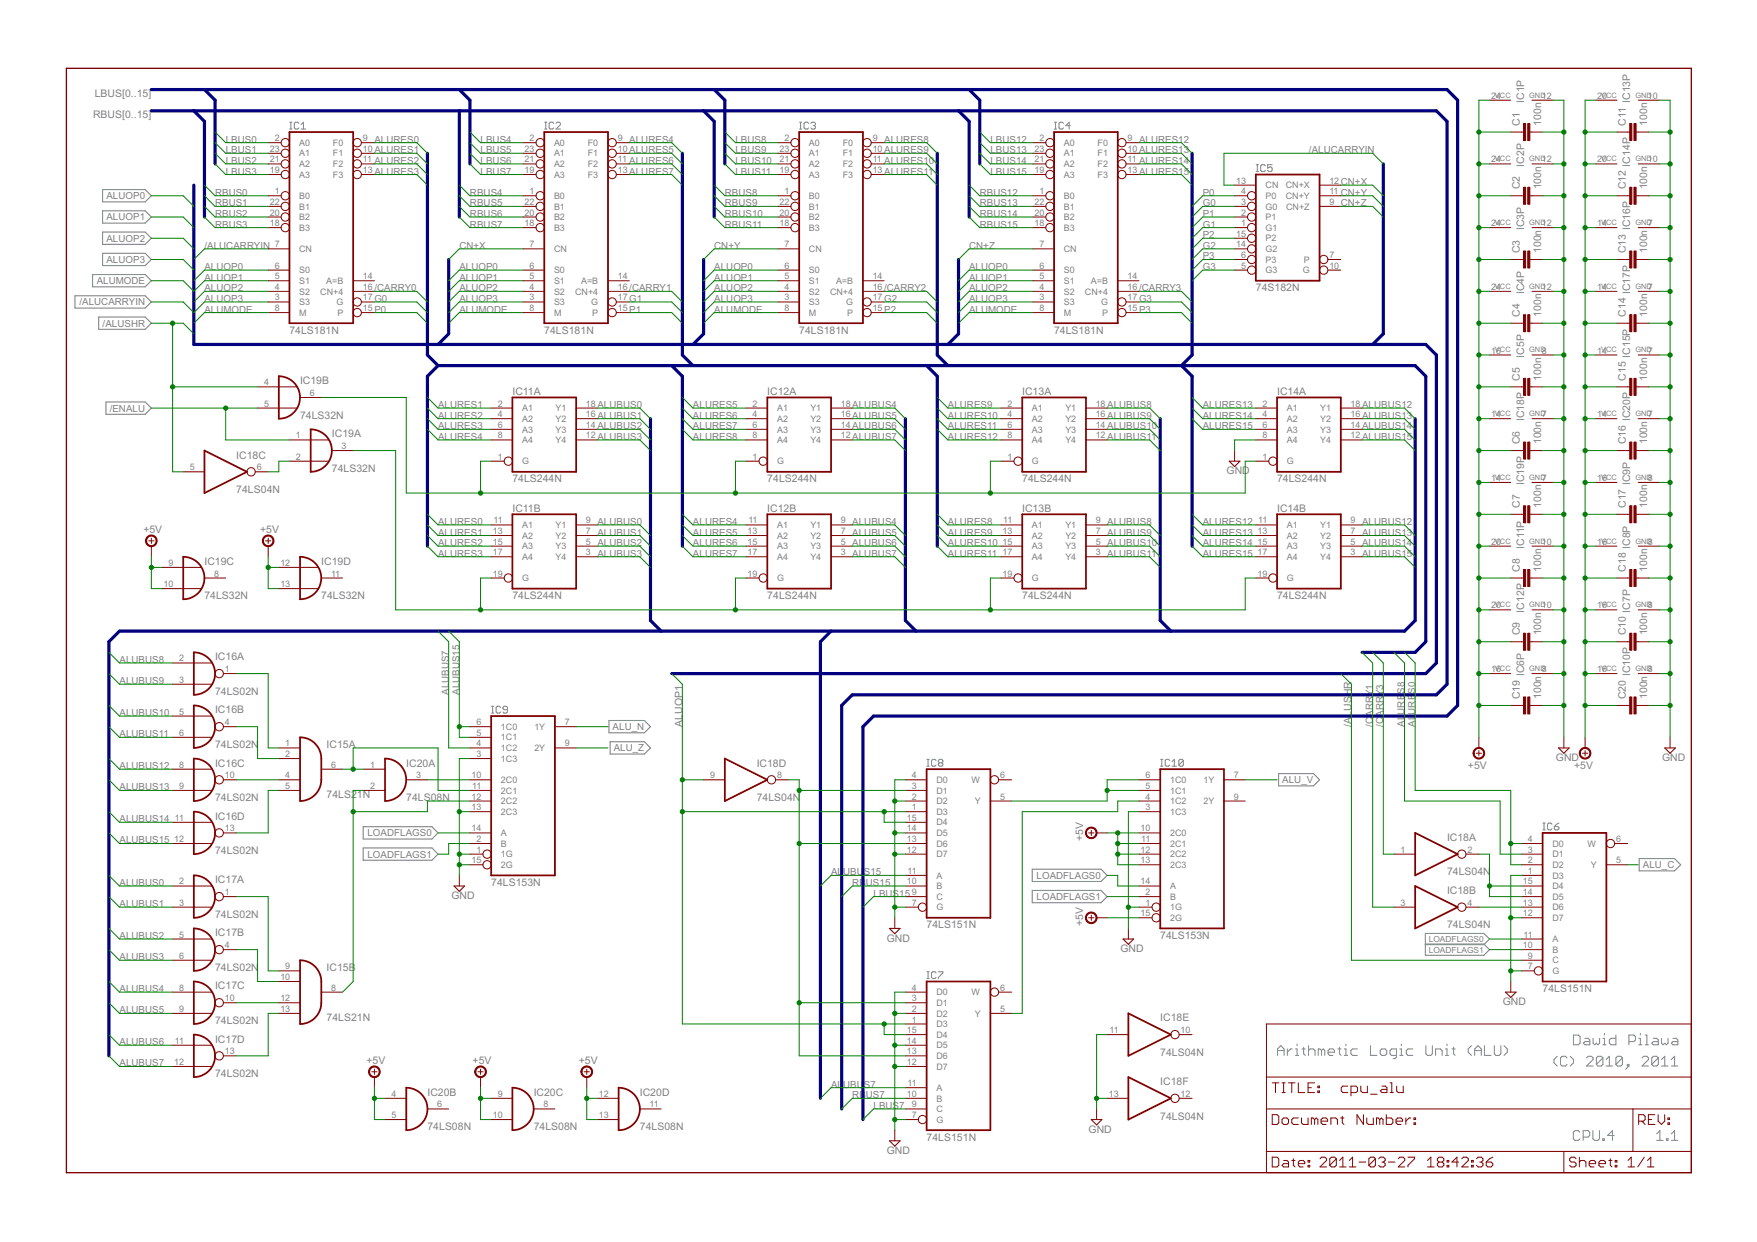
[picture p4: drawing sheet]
<svg xmlns="http://www.w3.org/2000/svg" width="420mm" height="297mm" viewBox="0 0 420 297" stroke-linecap="round" stroke-linejoin="round" font-family="sans-serif">
<defs><g id="words">
<g font-size="2.8" fill="#808080">
<text x="22.7" y="23.2">LBUS[0..15]</text>
<text x="22.3" y="28.3">RBUS[0..15]</text>
<text x="364.4" y="24.6" transform="rotate(-90 364.4 24.6)">IC1P</text>
<text x="389.8" y="24.6" transform="rotate(-90 389.8 24.6)">IC13P</text>
<text x="363.4" y="30.1" transform="rotate(-90 363.4 30.1)">C1</text>
<text x="368.5" y="30.1" transform="rotate(-90 368.5 30.1)">100n</text>
<text x="388.8" y="30.1" transform="rotate(-90 388.8 30.1)">C11</text>
<text x="393.9" y="30.1" transform="rotate(-90 393.9 30.1)">100n</text>
<text x="364.4" y="39.8" transform="rotate(-90 364.4 39.8)">IC2P</text>
<text x="389.8" y="39.8" transform="rotate(-90 389.8 39.8)">IC14P</text>
<text x="363.4" y="45.3" transform="rotate(-90 363.4 45.3)">C2</text>
<text x="368.5" y="45.3" transform="rotate(-90 368.5 45.3)">100n</text>
<text x="388.8" y="45.3" transform="rotate(-90 388.8 45.3)">C12</text>
<text x="393.9" y="45.3" transform="rotate(-90 393.9 45.3)">100n</text>
<text x="364.4" y="55.1" transform="rotate(-90 364.4 55.1)">IC3P</text>
<text x="389.8" y="55.1" transform="rotate(-90 389.8 55.1)">IC16P</text>
<text x="363.4" y="60.5" transform="rotate(-90 363.4 60.5)">C3</text>
<text x="368.5" y="60.5" transform="rotate(-90 368.5 60.5)">100n</text>
<text x="388.8" y="60.5" transform="rotate(-90 388.8 60.5)">C13</text>
<text x="393.9" y="60.5" transform="rotate(-90 393.9 60.5)">100n</text>
<text x="300.3" y="69.7">74S182N</text>
<text x="364.4" y="70.3" transform="rotate(-90 364.4 70.3)">IC4P</text>
<text x="389.8" y="70.3" transform="rotate(-90 389.8 70.3)">IC17P</text>
<text x="363.4" y="75.8" transform="rotate(-90 363.4 75.8)">C4</text>
<text x="368.5" y="75.8" transform="rotate(-90 368.5 75.8)">100n</text>
<text x="388.8" y="75.8" transform="rotate(-90 388.8 75.8)">C14</text>
<text x="393.9" y="75.8" transform="rotate(-90 393.9 75.8)">100n</text>
<text x="69.2" y="79.8">74LS181N</text>
<text x="130.2" y="79.8">74LS181N</text>
<text x="191.1" y="79.8">74LS181N</text>
<text x="252.1" y="79.8">74LS181N</text>
<text x="364.4" y="85.5" transform="rotate(-90 364.4 85.5)">IC5P</text>
<text x="389.8" y="85.5" transform="rotate(-90 389.8 85.5)">IC15P</text>
<text x="71.7" y="91.9">IC19B</text>
<text x="122.5" y="94.4">IC11A</text>
<text x="183.5" y="94.4">IC12A</text>
<text x="244.4" y="94.4">IC13A</text>
<text x="305.4" y="94.4">IC14A</text>
<text x="363.4" y="91" transform="rotate(-90 363.4 91)">C5</text>
<text x="368.5" y="91" transform="rotate(-90 368.5 91)">100n</text>
<text x="388.8" y="91" transform="rotate(-90 388.8 91)">C15</text>
<text x="393.9" y="91" transform="rotate(-90 393.9 91)">100n</text>
<text x="71.7" y="100.1">74LS32N</text>
<text x="364.4" y="100.8" transform="rotate(-90 364.4 100.8)">IC18P</text>
<text x="389.8" y="100.8" transform="rotate(-90 389.8 100.8)">IC20P</text>
<text x="79.4" y="104.6">IC19A</text>
<text x="363.4" y="106.2" transform="rotate(-90 363.4 106.2)">C6</text>
<text x="368.5" y="106.2" transform="rotate(-90 368.5 106.2)">100n</text>
<text x="388.8" y="106.2" transform="rotate(-90 388.8 106.2)">C16</text>
<text x="393.9" y="106.2" transform="rotate(-90 393.9 106.2)">100n</text>
<text x="56.5" y="109.7">IC18C</text>
<text x="79.4" y="112.8">74LS32N</text>
<text x="293.3" y="113.5">GND</text>
<text x="56.5" y="117.9">74LS04N</text>
<text x="122.5" y="115.4">74LS244N</text>
<text x="183.5" y="115.4">74LS244N</text>
<text x="244.4" y="115.4">74LS244N</text>
<text x="305.4" y="115.4">74LS244N</text>
<text x="364.4" y="116" transform="rotate(-90 364.4 116)">IC19P</text>
<text x="389.8" y="116" transform="rotate(-90 389.8 116)">IC9P</text>
<text x="122.5" y="122.4">IC11B</text>
<text x="183.5" y="122.4">IC12B</text>
<text x="244.4" y="122.4">IC13B</text>
<text x="305.4" y="122.4">IC14B</text>
<text x="363.4" y="121.5" transform="rotate(-90 363.4 121.5)">C7</text>
<text x="368.5" y="121.5" transform="rotate(-90 368.5 121.5)">100n</text>
<text x="388.8" y="121.5" transform="rotate(-90 388.8 121.5)">C17</text>
<text x="393.9" y="121.5" transform="rotate(-90 393.9 121.5)">100n</text>
<text x="34.3" y="127.4">+5V</text>
<text x="62.2" y="127.4">+5V</text>
<text x="364.4" y="131.3" transform="rotate(-90 364.4 131.3)">IC11P</text>
<text x="389.8" y="131.3" transform="rotate(-90 389.8 131.3)">IC8P</text>
<text x="48.9" y="135.1">IC19C</text>
<text x="76.8" y="135.1">IC19D</text>
<text x="363.4" y="136.7" transform="rotate(-90 363.4 136.7)">C8</text>
<text x="368.5" y="136.7" transform="rotate(-90 368.5 136.7)">100n</text>
<text x="388.8" y="136.7" transform="rotate(-90 388.8 136.7)">C18</text>
<text x="393.9" y="136.7" transform="rotate(-90 393.9 136.7)">100n</text>
<text x="48.9" y="143.3">74LS32N</text>
<text x="76.8" y="143.3">74LS32N</text>
<text x="122.5" y="143.3">74LS244N</text>
<text x="183.5" y="143.3">74LS244N</text>
<text x="244.4" y="143.3">74LS244N</text>
<text x="305.4" y="143.3">74LS244N</text>
<text x="364.4" y="146.5" transform="rotate(-90 364.4 146.5)">IC12P</text>
<text x="389.8" y="146.5" transform="rotate(-90 389.8 146.5)">IC7P</text>
<text x="363.4" y="152" transform="rotate(-90 363.4 152)">C9</text>
<text x="368.5" y="152" transform="rotate(-90 368.5 152)">100n</text>
<text x="388.8" y="152" transform="rotate(-90 388.8 152)">C10</text>
<text x="393.9" y="152" transform="rotate(-90 393.9 152)">100n</text>
<text x="51.4" y="157.9">IC16A</text>
<text x="364.4" y="161.7" transform="rotate(-90 364.4 161.7)">IC6P</text>
<text x="389.8" y="161.7" transform="rotate(-90 389.8 161.7)">IC10P</text>
<text x="51.4" y="166.2">74LS02N</text>
<text x="363.4" y="167.2" transform="rotate(-90 363.4 167.2)">C19</text>
<text x="368.5" y="167.2" transform="rotate(-90 368.5 167.2)">100n</text>
<text x="388.8" y="167.2" transform="rotate(-90 388.8 167.2)">C20</text>
<text x="393.9" y="167.2" transform="rotate(-90 393.9 167.2)">100n</text>
<text x="51.4" y="170.6">IC16B</text>
<text x="163.2" y="173.8" transform="rotate(-90 163.2 173.8)">ALUOP1</text>
<text x="323.2" y="173.8" transform="rotate(-90 323.2 173.8)">/ALUSHR</text>
<text x="51.4" y="178.9">74LS02N</text>
<text x="78.1" y="178.9">IC15A</text>
<text x="51.4" y="183.3">IC16C</text>
<text x="97.1" y="183.3">IC20A</text>
<text x="181" y="183.3">IC18D</text>
<text x="351" y="183.8">+5V</text>
<text x="372.1" y="182">GND</text>
<text x="376.4" y="183.8">+5V</text>
<text x="397.5" y="182">GND</text>
<text x="51.4" y="191.6">74LS02N</text>
<text x="78.1" y="190.9">74LS21N</text>
<text x="97.1" y="191.6">74LS08N</text>
<text x="181" y="191.6">74LS04N</text>
<text x="51.4" y="196">IC16D</text>
<text x="259" y="201.1" transform="rotate(-90 259 201.1)">+5V</text>
<text x="346" y="201.1">IC18A</text>
<text x="51.4" y="204.3">74LS02N</text>
<text x="346" y="209.3">74LS04N</text>
<text x="51.4" y="211.3">IC17A</text>
<text x="107.9" y="215.1">GND</text>
<text x="117.5" y="211.9">74LS153N</text>
<text x="346" y="213.8">IC18B</text>
<text x="51.4" y="219.5">74LS02N</text>
<text x="259" y="221.4" transform="rotate(-90 259 221.4)">+5V</text>
<text x="51.4" y="224">IC17B</text>
<text x="212.1" y="225.2">GND</text>
<text x="221.6" y="222">74LS151N</text>
<text x="267.9" y="227.8">GND</text>
<text x="277.5" y="224.6">74LS153N</text>
<text x="346" y="222">74LS04N</text>
<text x="51.4" y="232.2">74LS02N</text>
<text x="78.1" y="232.2">IC15B</text>
<text x="51.4" y="236.6">IC17C</text>
<text x="368.9" y="237.3">74LS151N</text>
<text x="51.4" y="244.9">74LS02N</text>
<text x="78.1" y="244.3">74LS21N</text>
<text x="277.5" y="244.3">IC18E</text>
<text x="359.4" y="240.5">GND</text>
<text x="51.4" y="249.3">IC17D</text>
<text x="51.4" y="257.6">74LS02N</text>
<text x="87.6" y="254.4">+5V</text>
<text x="113" y="254.4">+5V</text>
<text x="138.4" y="254.4">+5V</text>
<text x="277.5" y="252.5">74LS04N</text>
<text x="102.2" y="262">IC20B</text>
<text x="127.6" y="262">IC20C</text>
<text x="153" y="262">IC20D</text>
<text x="277.5" y="259.5">IC18F</text>
<text x="277.5" y="267.8">74LS04N</text>
<text x="102.2" y="270.3">74LS08N</text>
<text x="127.6" y="270.3">74LS08N</text>
<text x="153" y="270.3">74LS08N</text>
<text x="221.6" y="272.8">74LS151N</text>
<text x="260.3" y="270.9">GND</text>
<text x="212.1" y="276">GND</text>
</g>
<g font-size="2.6" fill="#808080">
<text x="54" y="34.1">LBUS0</text>
<text x="114.9" y="34.1">LBUS4</text>
<text x="175.9" y="34.1">LBUS8</text>
<text x="236.8" y="34.1">LBUS12</text>
<text x="54" y="36.7">LBUS1</text>
<text x="54" y="39.2">LBUS2</text>
<text x="54" y="41.7">LBUS3</text>
<text x="114.9" y="36.7">LBUS5</text>
<text x="114.9" y="39.2">LBUS6</text>
<text x="114.9" y="41.7">LBUS7</text>
<text x="175.9" y="36.7">LBUS9</text>
<text x="175.9" y="39.2">LBUS10</text>
<text x="175.9" y="41.7">LBUS11</text>
<text x="236.8" y="36.7">LBUS13</text>
<text x="236.8" y="39.2">LBUS14</text>
<text x="236.8" y="41.7">LBUS15</text>
<text x="313" y="36.7">/ALUCARRYIN</text>
<text x="25.4" y="47.6">ALUOP0</text>
<text x="51.4" y="46.8">RBUS0</text>
<text x="112.4" y="46.8">RBUS4</text>
<text x="173.3" y="46.8">RBUS8</text>
<text x="234.3" y="46.8">RBUS12</text>
<text x="287.6" y="46.8">P0</text>
<text x="25.4" y="52.7">ALUOP1</text>
<text x="51.4" y="49.4">RBUS1</text>
<text x="51.4" y="51.9">RBUS2</text>
<text x="112.4" y="49.4">RBUS5</text>
<text x="112.4" y="51.9">RBUS6</text>
<text x="173.3" y="49.4">RBUS9</text>
<text x="173.3" y="51.9">RBUS10</text>
<text x="234.3" y="49.4">RBUS13</text>
<text x="234.3" y="51.9">RBUS14</text>
<text x="287.6" y="49.4">G0</text>
<text x="287.6" y="51.9">P1</text>
<text x="25.4" y="57.8">ALUOP2</text>
<text x="48.9" y="59.5">/ALUCARRYIN 7</text>
<text x="51.4" y="54.4">RBUS3</text>
<text x="109.8" y="59.5">CN+X</text>
<text x="112.4" y="54.4">RBUS7</text>
<text x="170.8" y="59.5">CN+Y</text>
<text x="173.3" y="54.4">RBUS11</text>
<text x="231.7" y="59.5">CN+Z</text>
<text x="234.3" y="54.4">RBUS15</text>
<text x="287.6" y="54.4">G1</text>
<text x="287.6" y="59.5">G2</text>
<text x="287.6" y="57">P2</text>
<text x="25.4" y="62.9">ALUOP3</text>
<text x="48.9" y="64.6">ALUOP0</text>
<text x="109.8" y="64.6">ALUOP0</text>
<text x="170.8" y="64.6">ALUOP0</text>
<text x="231.7" y="64.6">ALUOP0</text>
<text x="287.6" y="64.6">G3</text>
<text x="287.6" y="62.1">P3</text>
<text x="23.1" y="68">ALUMODE</text>
<text x="48.9" y="67.1">ALUOP1</text>
<text x="48.9" y="69.7">ALUOP2</text>
<text x="109.8" y="67.1">ALUOP1</text>
<text x="109.8" y="69.7">ALUOP2</text>
<text x="170.8" y="67.1">ALUOP1</text>
<text x="170.8" y="69.7">ALUOP2</text>
<text x="231.7" y="67.1">ALUOP1</text>
<text x="231.7" y="69.7">ALUOP2</text>
<text x="19" y="73">/ALUCARRYIN</text>
<text x="48.9" y="72.2">ALUOP3</text>
<text x="48.9" y="74.8">ALUMODE</text>
<text x="109.8" y="72.2">ALUOP3</text>
<text x="109.8" y="74.8">ALUMODE</text>
<text x="170.8" y="72.2">ALUOP3</text>
<text x="170.8" y="74.8">ALUMODE</text>
<text x="231.7" y="72.2">ALUOP3</text>
<text x="231.7" y="74.8">ALUMODE</text>
<text x="24.5" y="78.1">/ALUSHR</text>
<text x="26.2" y="98.4">/ENALU</text>
<text x="104.8" y="97.6">ALURES1</text>
<text x="104.8" y="100.1">ALURES2</text>
<text x="165.7" y="97.6">ALURES5</text>
<text x="165.7" y="100.1">ALURES6</text>
<text x="226.7" y="97.6">ALURES9</text>
<text x="226.7" y="100.1">ALURES10</text>
<text x="287.6" y="97.6">ALURES13</text>
<text x="287.6" y="100.1">ALURES14</text>
<text x="104.8" y="102.7">ALURES3</text>
<text x="104.8" y="105.2">ALURES4</text>
<text x="165.7" y="102.7">ALURES7</text>
<text x="165.7" y="105.2">ALURES8</text>
<text x="226.7" y="102.7">ALURES11</text>
<text x="226.7" y="105.2">ALURES12</text>
<text x="287.6" y="102.7">ALURES15</text>
<text x="104.8" y="125.5">ALURES0</text>
<text x="165.7" y="125.5">ALURES4</text>
<text x="226.7" y="125.5">ALURES8</text>
<text x="287.6" y="125.5">ALURES12</text>
<text x="104.8" y="128.1">ALURES1</text>
<text x="104.8" y="130.6">ALURES2</text>
<text x="165.7" y="128.1">ALURES5</text>
<text x="165.7" y="130.6">ALURES6</text>
<text x="226.7" y="128.1">ALURES9</text>
<text x="226.7" y="130.6">ALURES10</text>
<text x="287.6" y="128.1">ALURES13</text>
<text x="287.6" y="130.6">ALURES14</text>
<text x="104.8" y="133.2">ALURES3</text>
<text x="165.7" y="133.2">ALURES7</text>
<text x="226.7" y="133.2">ALURES11</text>
<text x="287.6" y="133.2">ALURES15</text>
<text x="28.6" y="158.6">ALUBUS8</text>
<text x="28.6" y="163.6">ALUBUS9</text>
<text x="107.3" y="166.2" transform="rotate(-90 107.3 166.2)">ALUBUS7</text>
<text x="109.8" y="166.2" transform="rotate(-90 109.8 166.2)">ALUBUS15</text>
<text x="335.9" y="166" transform="rotate(-90 335.9 166)">S8</text>
<text x="338.4" y="166" transform="rotate(-90 338.4 166)">S0</text>
<text x="28.6" y="171.3">ALUBUS10</text>
<text x="328.3" y="173.8" transform="rotate(-90 328.3 173.8)">/CARRY1</text>
<text x="330.8" y="173.8" transform="rotate(-90 330.8 173.8)">/CARRY3</text>
<text x="335.9" y="173.8" transform="rotate(-90 335.9 173.8)">AL</text>
<text x="335.9" y="170.9" transform="rotate(-90 335.9 170.9)">URE</text>
<text x="338.4" y="173.8" transform="rotate(-90 338.4 173.8)">AL</text>
<text x="338.4" y="170.9" transform="rotate(-90 338.4 170.9)">URE</text>
<text x="28.6" y="176.3">ALUBUS11</text>
<text x="146.5" y="174.6">ALU_N</text>
<text x="146.8" y="179.7">ALU_Z</text>
<text x="28.6" y="184">ALUBUS12</text>
<text x="28.6" y="189">ALUBUS13</text>
<text x="306.6" y="187.3">ALU_V</text>
<text x="28.6" y="196.7">ALUBUS14</text>
<text x="28.6" y="201.7">ALUBUS15</text>
<text x="87.9" y="200">LOADFLAGS0</text>
<text x="87.9" y="205.1">LOADFLAGS1</text>
<text x="198.7" y="209.3">AL</text>
<text x="201.6" y="209.3">UBU</text>
<text x="206.6" y="209.3">S15</text>
<text x="392.9" y="207.6">ALU_C</text>
<text x="28.6" y="211.9">ALUBUS0</text>
<text x="203.8" y="211.9">RB</text>
<text x="207.1" y="211.9">US15</text>
<text x="208.9" y="214.4">LBUS15</text>
<text x="247.9" y="210.2">LOADFLAGS0</text>
<text x="247.9" y="215.3">LOADFLAGS1</text>
<text x="28.6" y="217">ALUBUS1</text>
<text x="28.6" y="224.6">ALUBUS2</text>
<text x="28.6" y="229.7">ALUBUS3</text>
<text x="28.6" y="237.3">ALUBUS4</text>
<text x="28.6" y="242.4">ALUBUS5</text>
<text x="28.6" y="250">ALUBUS6</text>
<text x="28.6" y="255.1">ALUBUS7</text>
<text x="198.7" y="260.1">AL</text>
<text x="201.6" y="260.1">UBU</text>
<text x="203.8" y="262.7">RB</text>
<text x="206.6" y="260.1">S7</text>
<text x="207.1" y="262.7">US7</text>
<text x="208.9" y="265.2">LBUS7</text>
</g>
<g font-size="2.4" fill="#808080">
<text x="356.6" y="23.6">24</text>
<text x="368.7" y="23.6">12</text>
<text x="382" y="23.6">20</text>
<text x="394.1" y="23.6">10</text>
<text x="65.7" y="33.8">2</text>
<text x="71.5" y="34.9">A0</text>
<text x="79.6" y="34.9">F0</text>
<text x="86.8" y="33.8">9 ALURES0</text>
<text x="126.6" y="33.8">2</text>
<text x="132.5" y="34.9">A0</text>
<text x="140.6" y="34.9">F0</text>
<text x="147.7" y="33.8">9 ALURES4</text>
<text x="187.6" y="33.8">2</text>
<text x="193.4" y="34.9">A0</text>
<text x="201.5" y="34.9">F0</text>
<text x="208.7" y="33.8">9 ALURES8</text>
<text x="248.5" y="33.8">2</text>
<text x="254.4" y="34.9">A0</text>
<text x="262.5" y="34.9">F0</text>
<text x="269.6" y="33.8">9 ALURES12</text>
<text x="64.5" y="41.4">19</text>
<text x="64.5" y="38.8">21</text>
<text x="64.5" y="36.3">23</text>
<text x="71.5" y="40">A2</text>
<text x="71.5" y="37.4">A1</text>
<text x="79.6" y="37.4">F1</text>
<text x="79.6" y="40">F2</text>
<text x="86.8" y="36.3">10ALURES1</text>
<text x="86.8" y="38.8">11 ALURES2</text>
<text x="86.8" y="41.4">13ALURES3</text>
<text x="125.5" y="41.4">19</text>
<text x="125.5" y="38.8">21</text>
<text x="125.5" y="36.3">23</text>
<text x="132.5" y="40">A2</text>
<text x="132.5" y="37.4">A1</text>
<text x="140.6" y="37.4">F1</text>
<text x="140.6" y="40">F2</text>
<text x="147.7" y="36.3">10ALURES5</text>
<text x="147.7" y="38.8">11 ALURES6</text>
<text x="147.7" y="41.4">13ALURES7</text>
<text x="186.4" y="41.4">19</text>
<text x="186.4" y="38.8">21</text>
<text x="186.4" y="36.3">23</text>
<text x="193.4" y="40">A2</text>
<text x="193.4" y="37.4">A1</text>
<text x="201.5" y="37.4">F1</text>
<text x="201.5" y="40">F2</text>
<text x="208.7" y="36.3">10ALURES9</text>
<text x="208.7" y="38.8">11 ALURES10</text>
<text x="208.7" y="41.4">13ALURES11</text>
<text x="247.4" y="41.4">19</text>
<text x="247.4" y="38.8">21</text>
<text x="247.4" y="36.3">23</text>
<text x="254.4" y="40">A2</text>
<text x="254.4" y="37.4">A1</text>
<text x="262.5" y="37.4">F1</text>
<text x="262.5" y="40">F2</text>
<text x="269.6" y="36.3">10ALURES13</text>
<text x="269.6" y="38.8">11 ALURES14</text>
<text x="269.6" y="41.4">13ALURES15</text>
<text x="356.6" y="38.8">24</text>
<text x="368.7" y="38.8">12</text>
<text x="382" y="38.8">20</text>
<text x="394.1" y="38.8">10</text>
<text x="65.7" y="46.5">1</text>
<text x="71.5" y="47.6">B0</text>
<text x="71.5" y="42.5">A3</text>
<text x="79.6" y="42.5">F3</text>
<text x="126.6" y="46.5">1</text>
<text x="132.5" y="47.6">B0</text>
<text x="132.5" y="42.5">A3</text>
<text x="140.6" y="42.5">F3</text>
<text x="187.6" y="46.5">1</text>
<text x="193.4" y="47.6">B0</text>
<text x="193.4" y="42.5">A3</text>
<text x="201.5" y="42.5">F3</text>
<text x="248.5" y="46.5">1</text>
<text x="254.4" y="47.6">B0</text>
<text x="254.4" y="42.5">A3</text>
<text x="262.5" y="42.5">F3</text>
<text x="295.6" y="43.9">13</text>
<text x="296.8" y="46.5">4</text>
<text x="302.7" y="47.6">P0</text>
<text x="302.7" y="45">CN</text>
<text x="307.5" y="47.6">CN+Y</text>
<text x="307.5" y="45">CN+X</text>
<text x="317.9" y="46.5">11 CN+Y</text>
<text x="317.9" y="43.9">12CN+X</text>
<text x="64.5" y="51.5">20</text>
<text x="64.5" y="49">22</text>
<text x="71.5" y="52.7">B2</text>
<text x="71.5" y="50.1">B1</text>
<text x="125.5" y="51.5">20</text>
<text x="125.5" y="49">22</text>
<text x="132.5" y="52.7">B2</text>
<text x="132.5" y="50.1">B1</text>
<text x="186.4" y="51.5">20</text>
<text x="186.4" y="49">22</text>
<text x="193.4" y="52.7">B2</text>
<text x="193.4" y="50.1">B1</text>
<text x="247.4" y="51.5">20</text>
<text x="247.4" y="49">22</text>
<text x="254.4" y="52.7">B2</text>
<text x="254.4" y="50.1">B1</text>
<text x="296.8" y="51.5">2</text>
<text x="296.8" y="49">3</text>
<text x="302.7" y="52.7">P1</text>
<text x="302.7" y="50.1">G0</text>
<text x="307.6" y="50.1">CN+Z</text>
<text x="317.9" y="49">9 CN+Z</text>
<text x="64.5" y="54.1">18</text>
<text x="71.5" y="55.2">B3</text>
<text x="125.5" y="54.1">18</text>
<text x="126.6" y="59.2">7</text>
<text x="132.5" y="55.2">B3</text>
<text x="186.4" y="54.1">18</text>
<text x="187.6" y="59.2">7</text>
<text x="193.4" y="55.2">B3</text>
<text x="247.4" y="54.1">18</text>
<text x="248.5" y="59.2">7</text>
<text x="254.4" y="55.2">B3</text>
<text x="295.6" y="59.2">14</text>
<text x="295.6" y="56.6">15</text>
<text x="296.8" y="54.1">1</text>
<text x="302.7" y="55.2">G1</text>
<text x="302.7" y="57.7">P2</text>
<text x="356.6" y="54.1">24</text>
<text x="368.7" y="54.1">12</text>
<text x="382" y="54.1">14</text>
<text x="394.1" y="54.1">7</text>
<text x="65.7" y="64.2">6</text>
<text x="71.5" y="65.4">S0</text>
<text x="71.5" y="60.3">CN</text>
<text x="126.6" y="64.2">6</text>
<text x="132.5" y="65.4">S0</text>
<text x="132.5" y="60.3">CN</text>
<text x="187.6" y="64.2">6</text>
<text x="193.4" y="65.4">S0</text>
<text x="193.4" y="60.3">CN</text>
<text x="248.5" y="64.2">6</text>
<text x="254.4" y="65.4">S0</text>
<text x="254.4" y="60.3">CN</text>
<text x="296.8" y="64.2">5</text>
<text x="296.8" y="61.7">6</text>
<text x="302.7" y="65.4">G3</text>
<text x="302.7" y="62.8">P3</text>
<text x="302.7" y="60.3">G2</text>
<text x="311.5" y="65.4">G</text>
<text x="311.8" y="62.8">P</text>
<text x="317.9" y="61.7">7</text>
<text x="317.9" y="64.2">10</text>
<text x="65.7" y="71.9">3</text>
<text x="65.7" y="69.3">4</text>
<text x="65.7" y="66.8">5</text>
<text x="71.5" y="70.4">S2</text>
<text x="71.5" y="67.9">S1</text>
<text x="76.6" y="70.4">CN+4</text>
<text x="78" y="67.9">A=B</text>
<text x="86.8" y="66.8">14</text>
<text x="86.8" y="69.3">16/CARRY0</text>
<text x="86.8" y="71.9">17G0</text>
<text x="126.6" y="71.9">3</text>
<text x="126.6" y="69.3">4</text>
<text x="126.6" y="66.8">5</text>
<text x="132.5" y="70.4">S2</text>
<text x="132.5" y="67.9">S1</text>
<text x="137.5" y="70.4">CN+4</text>
<text x="139" y="67.9">A=B</text>
<text x="147.7" y="66.8">14</text>
<text x="147.7" y="69.3">16/CARRY1</text>
<text x="147.7" y="71.9">17G1</text>
<text x="187.6" y="71.9">3</text>
<text x="187.6" y="69.3">4</text>
<text x="187.6" y="66.8">5</text>
<text x="193.4" y="70.4">S2</text>
<text x="193.4" y="67.9">S1</text>
<text x="198.5" y="70.4">CN+4</text>
<text x="199.9" y="67.9">A=B</text>
<text x="208.7" y="66.8">14</text>
<text x="208.7" y="69.3">16/CARRY2</text>
<text x="208.7" y="71.9">17G2</text>
<text x="248.5" y="71.9">3</text>
<text x="248.5" y="69.3">4</text>
<text x="248.5" y="66.8">5</text>
<text x="254.4" y="70.4">S2</text>
<text x="254.4" y="67.9">S1</text>
<text x="259.4" y="70.4">CN+4</text>
<text x="260.9" y="67.9">A=B</text>
<text x="269.6" y="66.8">14</text>
<text x="269.6" y="69.3">16/CARRY3</text>
<text x="269.6" y="71.9">17G3</text>
<text x="356.6" y="69.3">24</text>
<text x="368.7" y="69.3">12</text>
<text x="382" y="69.3">14</text>
<text x="394.1" y="69.3">7</text>
<text x="65.7" y="74.4">8</text>
<text x="71.5" y="73">S3</text>
<text x="71.5" y="75.5">M</text>
<text x="80.4" y="73">G</text>
<text x="80.7" y="75.5">P</text>
<text x="86.8" y="74.4">15P0</text>
<text x="126.6" y="74.4">8</text>
<text x="132.5" y="73">S3</text>
<text x="132.5" y="75.5">M</text>
<text x="141.4" y="73">G</text>
<text x="141.6" y="75.5">P</text>
<text x="147.7" y="74.4">15P1</text>
<text x="187.6" y="74.4">8</text>
<text x="193.4" y="73">S3</text>
<text x="193.4" y="75.5">M</text>
<text x="202.3" y="73">G</text>
<text x="202.6" y="75.5">P</text>
<text x="208.7" y="74.4">15P2</text>
<text x="248.5" y="74.4">8</text>
<text x="254.4" y="73">S3</text>
<text x="254.4" y="75.5">M</text>
<text x="263.3" y="73">G</text>
<text x="263.5" y="75.5">P</text>
<text x="269.6" y="74.4">15P3</text>
<text x="356.6" y="84.6">16</text>
<text x="368.7" y="84.6">8</text>
<text x="382" y="84.6">14</text>
<text x="394.1" y="84.6">7</text>
<text x="63.1" y="92.2">4</text>
<text x="74.1" y="94.7">6</text>
<text x="63.1" y="97.3">5</text>
<text x="119" y="97.3">2</text>
<text x="119" y="99.8">4</text>
<text x="124.9" y="98.4">A1</text>
<text x="124.9" y="100.9">A2</text>
<text x="132.9" y="100.9">Y2</text>
<text x="132.9" y="98.4">Y1</text>
<text x="140.1" y="99.8">16ALUBUS1</text>
<text x="140.1" y="97.3">18ALUBUS0</text>
<text x="180" y="97.3">2</text>
<text x="180" y="99.8">4</text>
<text x="185.8" y="98.4">A1</text>
<text x="185.8" y="100.9">A2</text>
<text x="193.8" y="100.9">Y2</text>
<text x="193.8" y="98.4">Y1</text>
<text x="201.1" y="99.8">16ALUBUS5</text>
<text x="201.1" y="97.3">18ALUBUS4</text>
<text x="240.9" y="97.3">2</text>
<text x="240.9" y="99.8">4</text>
<text x="246.8" y="98.4">A1</text>
<text x="246.8" y="100.9">A2</text>
<text x="254.8" y="100.9">Y2</text>
<text x="254.8" y="98.4">Y1</text>
<text x="262" y="99.8">16ALUBUS9</text>
<text x="262" y="97.3">18ALUBUS8</text>
<text x="301.9" y="97.3">2</text>
<text x="301.9" y="99.8">4</text>
<text x="307.7" y="98.4">A1</text>
<text x="307.7" y="100.9">A2</text>
<text x="315.7" y="100.9">Y2</text>
<text x="315.7" y="98.4">Y1</text>
<text x="323" y="99.8">16ALUBUS13</text>
<text x="323" y="97.3">18ALUBUS12</text>
<text x="356.6" y="99.8">14</text>
<text x="368.7" y="99.8">7</text>
<text x="382" y="99.8">14</text>
<text x="394.1" y="99.8">7</text>
<text x="70.8" y="104.9">1</text>
<text x="81.7" y="107.4">3</text>
<text x="119" y="102.3">6</text>
<text x="119" y="104.9">8</text>
<text x="124.9" y="103.4">A3</text>
<text x="124.9" y="106">A4</text>
<text x="132.9" y="106">Y4</text>
<text x="132.9" y="103.4">Y3</text>
<text x="140.1" y="104.9">12ALUBUS3</text>
<text x="140.1" y="102.3">14ALUBUS2</text>
<text x="180" y="102.3">6</text>
<text x="180" y="104.9">8</text>
<text x="185.8" y="103.4">A3</text>
<text x="185.8" y="106">A4</text>
<text x="193.8" y="106">Y4</text>
<text x="193.8" y="103.4">Y3</text>
<text x="201.1" y="104.9">12ALUBUS7</text>
<text x="201.1" y="102.3">14ALUBUS6</text>
<text x="240.9" y="102.3">6</text>
<text x="240.9" y="104.9">8</text>
<text x="246.8" y="103.4">A3</text>
<text x="246.8" y="106">A4</text>
<text x="254.8" y="106">Y4</text>
<text x="254.8" y="103.4">Y3</text>
<text x="262" y="104.9">12ALUBUS11</text>
<text x="262" y="102.3">14ALUBUS10</text>
<text x="301.9" y="102.3">6</text>
<text x="301.9" y="104.9">8</text>
<text x="307.7" y="103.4">A3</text>
<text x="307.7" y="106">A4</text>
<text x="315.7" y="106">Y4</text>
<text x="315.7" y="103.4">Y3</text>
<text x="323" y="104.9">12ALUBUS15</text>
<text x="323" y="102.3">14ALUBUS14</text>
<text x="45.4" y="112.5">5</text>
<text x="61.4" y="112.5">6</text>
<text x="70.8" y="110">2</text>
<text x="119" y="110">1</text>
<text x="124.9" y="111.1">G</text>
<text x="180" y="110">1</text>
<text x="185.8" y="111.1">G</text>
<text x="240.9" y="110">1</text>
<text x="246.8" y="111.1">G</text>
<text x="301.9" y="110">1</text>
<text x="307.7" y="111.1">G</text>
<text x="356.6" y="115">14</text>
<text x="368.7" y="115">7</text>
<text x="382" y="115">16</text>
<text x="394.1" y="115">8</text>
<text x="118" y="125.2">11</text>
<text x="140.1" y="125.2">9 ALUBUS0</text>
<text x="179" y="125.2">11</text>
<text x="201.1" y="125.2">9 ALUBUS4</text>
<text x="239.9" y="125.2">11</text>
<text x="262" y="125.2">9 ALUBUS8</text>
<text x="300.9" y="125.2">11</text>
<text x="323" y="125.2">9 ALUBUS12</text>
<text x="117.8" y="127.7">13</text>
<text x="117.8" y="130.3">15</text>
<text x="124.9" y="126.3">A1</text>
<text x="124.9" y="128.8">A2</text>
<text x="124.9" y="131.4">A3</text>
<text x="132.9" y="131.4">Y3</text>
<text x="132.9" y="128.8">Y2</text>
<text x="132.9" y="126.3">Y1</text>
<text x="140.1" y="130.3">5 ALUBUS2</text>
<text x="140.1" y="127.7">7 ALUBUS1</text>
<text x="178.8" y="127.7">13</text>
<text x="178.8" y="130.3">15</text>
<text x="185.8" y="126.3">A1</text>
<text x="185.8" y="128.8">A2</text>
<text x="185.8" y="131.4">A3</text>
<text x="193.8" y="131.4">Y3</text>
<text x="193.8" y="128.8">Y2</text>
<text x="193.8" y="126.3">Y1</text>
<text x="201.1" y="130.3">5 ALUBUS6</text>
<text x="201.1" y="127.7">7 ALUBUS5</text>
<text x="239.7" y="127.7">13</text>
<text x="239.7" y="130.3">15</text>
<text x="246.8" y="126.3">A1</text>
<text x="246.8" y="128.8">A2</text>
<text x="246.8" y="131.4">A3</text>
<text x="254.8" y="131.4">Y3</text>
<text x="254.8" y="128.8">Y2</text>
<text x="254.8" y="126.3">Y1</text>
<text x="262" y="130.3">5 ALUBUS10</text>
<text x="262" y="127.7">7 ALUBUS9</text>
<text x="300.7" y="127.7">13</text>
<text x="300.7" y="130.3">15</text>
<text x="307.7" y="126.3">A1</text>
<text x="307.7" y="128.8">A2</text>
<text x="307.7" y="131.4">A3</text>
<text x="315.7" y="131.4">Y3</text>
<text x="315.7" y="128.8">Y2</text>
<text x="315.7" y="126.3">Y1</text>
<text x="323" y="130.3">5 ALUBUS14</text>
<text x="323" y="127.7">7 ALUBUS13</text>
<text x="356.6" y="130.3">20</text>
<text x="368.7" y="130.3">10</text>
<text x="382" y="130.3">16</text>
<text x="394.1" y="130.3">8</text>
<text x="40.3" y="135.3">9</text>
<text x="51.2" y="137.9">8</text>
<text x="67" y="135.3">12</text>
<text x="79.2" y="137.9">11</text>
<text x="117.8" y="137.9">19</text>
<text x="117.8" y="132.8">17</text>
<text x="124.9" y="133.9">A4</text>
<text x="132.9" y="133.9">Y4</text>
<text x="140.1" y="132.8">3 ALUBUS3</text>
<text x="178.8" y="137.9">19</text>
<text x="178.8" y="132.8">17</text>
<text x="185.8" y="133.9">A4</text>
<text x="193.8" y="133.9">Y4</text>
<text x="201.1" y="132.8">3 ALUBUS7</text>
<text x="239.7" y="137.9">19</text>
<text x="239.7" y="132.8">17</text>
<text x="246.8" y="133.9">A4</text>
<text x="254.8" y="133.9">Y4</text>
<text x="262" y="132.8">3 ALUBUS11</text>
<text x="300.7" y="137.9">19</text>
<text x="300.7" y="132.8">17</text>
<text x="307.7" y="133.9">A4</text>
<text x="315.7" y="133.9">Y4</text>
<text x="323" y="132.8">3 ALUBUS15</text>
<text x="39.1" y="140.4">10</text>
<text x="67" y="140.4">13</text>
<text x="124.9" y="139">G</text>
<text x="185.8" y="139">G</text>
<text x="246.8" y="139">G</text>
<text x="307.7" y="139">G</text>
<text x="356.6" y="145.5">20</text>
<text x="368.7" y="145.5">10</text>
<text x="382" y="145.5">16</text>
<text x="394.1" y="145.5">8</text>
<text x="42.8" y="158.2">2</text>
<text x="53.8" y="160.7">1</text>
<text x="356.6" y="160.7">16</text>
<text x="368.7" y="160.7">8</text>
<text x="382" y="160.7">16</text>
<text x="394.1" y="160.7">8</text>
<text x="42.8" y="163.3">3</text>
<text x="42.8" y="170.9">5</text>
<text x="53.8" y="173.4">4</text>
<text x="113.9" y="173.4">6</text>
<text x="135" y="173.4">7</text>
<text x="42.8" y="176">6</text>
<text x="68.2" y="178.5">1</text>
<text x="113.9" y="178.5">4</text>
<text x="113.9" y="176">5</text>
<text x="119.8" y="179.6">1C2</text>
<text x="119.8" y="177.1">1C1</text>
<text x="119.8" y="174.6">1C0</text>
<text x="127.8" y="174.6">1Y</text>
<text x="127.8" y="179.6">2Y</text>
<text x="135" y="178.5">9</text>
<text x="42.8" y="183.6">8</text>
<text x="68.2" y="181.1">2</text>
<text x="79.2" y="183.6">6</text>
<text x="88.5" y="183.6">1</text>
<text x="113.9" y="181.1">3</text>
<text x="119.8" y="182.2">1C3</text>
<text x="42.8" y="188.7">9</text>
<text x="53.8" y="186.1">10</text>
<text x="68.2" y="186.1">4</text>
<text x="68.2" y="188.7">5</text>
<text x="88.5" y="188.7">2</text>
<text x="99.5" y="186.1">3</text>
<text x="112.8" y="186.1">10</text>
<text x="112.8" y="191.2">12</text>
<text x="112.9" y="188.7">11</text>
<text x="119.8" y="187.3">2C0</text>
<text x="119.8" y="189.8">2C1</text>
<text x="169.8" y="186.1">9</text>
<text x="185.8" y="186.1">8</text>
<text x="218.1" y="191.2">2</text>
<text x="218.1" y="188.7">3</text>
<text x="218.1" y="186.1">4</text>
<text x="223.9" y="189.8">D1</text>
<text x="223.9" y="187.3">D0</text>
<text x="232.4" y="187.3">W</text>
<text x="239.2" y="191.2">5</text>
<text x="239.2" y="186.1">6</text>
<text x="273.9" y="191.2">4</text>
<text x="273.9" y="188.7">5</text>
<text x="273.9" y="186.1">6</text>
<text x="279.8" y="189.8">1C1</text>
<text x="279.8" y="187.3">1C0</text>
<text x="287.8" y="187.3">1Y</text>
<text x="295" y="186.1">7</text>
<text x="295" y="191.2">9</text>
<text x="41.8" y="196.3">11</text>
<text x="112.8" y="193.8">13</text>
<text x="119.8" y="192.3">2C2</text>
<text x="119.8" y="194.9">2C3</text>
<text x="216.9" y="196.3">15</text>
<text x="218.1" y="193.8">1</text>
<text x="223.9" y="194.9">D3</text>
<text x="223.9" y="192.3">D2</text>
<text x="223.9" y="197.4">D4</text>
<text x="233.1" y="192.3">Y</text>
<text x="273.9" y="193.8">3</text>
<text x="279.8" y="194.9">1C3</text>
<text x="279.8" y="192.3">1C2</text>
<text x="287.8" y="192.3">2Y</text>
<text x="41.6" y="201.4">12</text>
<text x="53.8" y="198.8">13</text>
<text x="112.8" y="198.8">14</text>
<text x="113.9" y="203.9">1</text>
<text x="113.9" y="201.4">2</text>
<text x="119.8" y="202.5">B</text>
<text x="119.8" y="200">A</text>
<text x="216.9" y="203.9">12</text>
<text x="216.9" y="201.4">13</text>
<text x="216.9" y="198.8">14</text>
<text x="223.9" y="202.5">D6</text>
<text x="223.9" y="200">D5</text>
<text x="272.8" y="198.8">10</text>
<text x="272.8" y="203.9">12</text>
<text x="272.9" y="201.4">11</text>
<text x="279.8" y="200">2C0</text>
<text x="279.8" y="202.5">2C1</text>
<text x="334.9" y="203.9">1</text>
<text x="350.9" y="203.9">2</text>
<text x="365.4" y="203.9">3</text>
<text x="365.4" y="201.4">4</text>
<text x="371.2" y="202.5">D0</text>
<text x="379.7" y="202.5">W</text>
<text x="386.5" y="201.4">6</text>
<text x="112.8" y="206.5">15</text>
<text x="119.8" y="205">1G</text>
<text x="119.8" y="207.6">2G</text>
<text x="217" y="209">11</text>
<text x="223.9" y="205">D7</text>
<text x="272.8" y="206.5">13</text>
<text x="279.8" y="205">2C2</text>
<text x="279.8" y="207.6">2C3</text>
<text x="365.4" y="209">1</text>
<text x="365.4" y="206.5">2</text>
<text x="371.2" y="207.6">D2</text>
<text x="371.2" y="205">D1</text>
<text x="380.4" y="207.6">Y</text>
<text x="386.5" y="206.5">5</text>
<text x="42.8" y="211.5">2</text>
<text x="53.8" y="214.1">1</text>
<text x="216.9" y="211.5">10</text>
<text x="218.1" y="214.1">9</text>
<text x="223.9" y="215.2">C</text>
<text x="223.9" y="212.7">B</text>
<text x="223.9" y="210.1">A</text>
<text x="272.8" y="211.5">14</text>
<text x="273.9" y="214.1">2</text>
<text x="279.8" y="215.2">B</text>
<text x="279.8" y="212.7">A</text>
<text x="364.2" y="214.1">14</text>
<text x="364.2" y="211.5">15</text>
<text x="371.2" y="210.1">D3</text>
<text x="371.2" y="215.2">D5</text>
<text x="371.2" y="212.7">D4</text>
<text x="42.8" y="216.6">3</text>
<text x="218.1" y="216.6">7</text>
<text x="223.9" y="217.7">G</text>
<text x="272.8" y="219.2">15</text>
<text x="273.9" y="216.6">1</text>
<text x="279.8" y="217.7">1G</text>
<text x="279.8" y="220.3">2G</text>
<text x="334.9" y="216.6">3</text>
<text x="350.9" y="216.6">4</text>
<text x="364.2" y="219.2">12</text>
<text x="364.2" y="216.6">13</text>
<text x="371.2" y="220.3">D7</text>
<text x="371.2" y="217.7">D6</text>
<text x="42.8" y="224.2">5</text>
<text x="53.8" y="226.8">4</text>
<text x="364.2" y="226.8">10</text>
<text x="364.4" y="224.2">11</text>
<text x="371.2" y="227.9">B</text>
<text x="371.2" y="225.3">A</text>
<text x="42.8" y="229.3">6</text>
<text x="68.2" y="231.8">9</text>
<text x="365.4" y="231.8">7</text>
<text x="365.4" y="229.3">9</text>
<text x="371.2" y="233">G</text>
<text x="371.2" y="230.4">C</text>
<text x="42.8" y="236.9">8</text>
<text x="53.8" y="239.5">10</text>
<text x="67" y="234.4">10</text>
<text x="67" y="239.5">12</text>
<text x="79.2" y="236.9">8</text>
<text x="218.1" y="239.5">3</text>
<text x="218.1" y="236.9">4</text>
<text x="223.9" y="238">D0</text>
<text x="232.4" y="238">W</text>
<text x="239.2" y="236.9">6</text>
<text x="42.8" y="242">9</text>
<text x="67" y="242">13</text>
<text x="218.1" y="244.5">1</text>
<text x="218.1" y="242">2</text>
<text x="223.9" y="245.7">D3</text>
<text x="223.9" y="243.1">D2</text>
<text x="223.9" y="240.6">D1</text>
<text x="233.1" y="243.1">Y</text>
<text x="239.2" y="242">5</text>
<text x="41.8" y="249.6">11</text>
<text x="216.9" y="249.6">14</text>
<text x="216.9" y="247.1">15</text>
<text x="223.9" y="250.7">D5</text>
<text x="223.9" y="248.2">D4</text>
<text x="265.3" y="247.1">11</text>
<text x="282.3" y="247.1">10</text>
<text x="41.6" y="254.7">12</text>
<text x="53.8" y="252.2">13</text>
<text x="216.9" y="254.7">12</text>
<text x="216.9" y="252.2">13</text>
<text x="223.9" y="255.8">D7</text>
<text x="223.9" y="253.3">D6</text>
<text x="93.6" y="262.3">4</text>
<text x="119" y="262.3">9</text>
<text x="143.2" y="262.3">12</text>
<text x="216.9" y="262.3">10</text>
<text x="217" y="259.8">11</text>
<text x="223.9" y="263.4">B</text>
<text x="223.9" y="260.9">A</text>
<text x="265.1" y="262.3">13</text>
<text x="282.3" y="262.3">12</text>
<text x="93.6" y="267.4">5</text>
<text x="104.6" y="264.9">6</text>
<text x="117.8" y="267.4">10</text>
<text x="130" y="264.9">8</text>
<text x="143.2" y="267.4">13</text>
<text x="155.4" y="264.9">11</text>
<text x="218.1" y="267.4">7</text>
<text x="218.1" y="264.9">9</text>
<text x="223.9" y="268.5">G</text>
<text x="223.9" y="266">C</text>
</g>
<g font-size="2.2" fill="#808080">
<text x="341.7" y="225.3">LOADFLAGS0</text>
<text x="341.7" y="227.8">LOADFLAGS1</text>
</g>
<g font-size="2" fill="#808080">
<text x="357.5" y="23.3">VCC</text>
<text x="365.7" y="23.3">GND</text>
<text x="382.9" y="23.3">VCC</text>
<text x="391.1" y="23.3">GND</text>
<text x="357.5" y="38.6">VCC</text>
<text x="365.7" y="38.6">GND</text>
<text x="382.9" y="38.6">VCC</text>
<text x="391.1" y="38.6">GND</text>
<text x="357.5" y="53.8">VCC</text>
<text x="365.7" y="53.8">GND</text>
<text x="382.9" y="53.8">VCC</text>
<text x="391.1" y="53.8">GND</text>
<text x="357.5" y="69">VCC</text>
<text x="365.7" y="69">GND</text>
<text x="382.9" y="69">VCC</text>
<text x="391.1" y="69">GND</text>
<text x="357.5" y="84.3">VCC</text>
<text x="365.7" y="84.3">GND</text>
<text x="382.9" y="84.3">VCC</text>
<text x="391.1" y="84.3">GND</text>
<text x="357.5" y="99.5">VCC</text>
<text x="365.7" y="99.5">GND</text>
<text x="382.9" y="99.5">VCC</text>
<text x="391.1" y="99.5">GND</text>
<text x="357.5" y="114.7">VCC</text>
<text x="365.7" y="114.7">GND</text>
<text x="382.9" y="114.7">VCC</text>
<text x="391.1" y="114.7">GND</text>
<text x="357.5" y="130">VCC</text>
<text x="365.7" y="130">GND</text>
<text x="382.9" y="130">VCC</text>
<text x="391.1" y="130">GND</text>
<text x="357.5" y="145.2">VCC</text>
<text x="365.7" y="145.2">GND</text>
<text x="382.9" y="145.2">VCC</text>
<text x="391.1" y="145.2">GND</text>
<text x="357.5" y="160.5">VCC</text>
<text x="365.7" y="160.5">GND</text>
<text x="382.9" y="160.5">VCC</text>
<text x="391.1" y="160.5">GND</text>
</g>
</g></defs>
<g fill="#808080" stroke="#808080" stroke-width=".24">
<path d="M305.5 250.9v1.5z"/>
<path d="M305.5 250.9l.8-.8z"/>
<path d="M306.3 250.1l.8 .8z"/>
<path d="M307.1 250.9v1.5z"/>
<path d="M305.5 251.2h1.6z"/>
<path d="M307.8 250.9v1.5z"/>
<path d="M308.6 250.9l-.8 .8z"/>
<path d="M308.6 250.9h.4z"/>
<path d="M309.8 250.9h.4z"/>
<path d="M310.2 250.9v1.5z"/>
<path d="M309.8 252.4h.8z"/>
<path d="M310.2 249.7v.4z"/>
<path d="M311.7 250.5v1.5z"/>
<path d="M311.7 252l.4 .4z"/>
<path d="M311.3 250.9h.8z"/>
<path d="M312.9 250.1v2.3z"/>
<path d="M312.9 251.2l.4-.3z"/>
<path d="M313.3 250.9h.8z"/>
<path d="M314.1 250.9l.4 .3z"/>
<path d="M314.5 251.2v1.2z"/>
<path d="M315.2 250.9v1.5z"/>
<path d="M315.2 250.9h.4z"/>
<path d="M315.6 250.9l.4 .3z"/>
<path d="M316 251.2v1.2z"/>
<path d="M316 251.2l.4-.3z"/>
<path d="M316.4 250.9l.4 .3z"/>
<path d="M316.8 251.2v1.2z"/>
<path d="M318 252.4h.7z"/>
<path d="M317.6 252l.4 .4z"/>
<path d="M317.6 251.2v.8z"/>
<path d="M317.6 251.2l.4-.3z"/>
<path d="M318 250.9h.7z"/>
<path d="M318.7 250.9l.4 .3z"/>
<path d="M319.1 251.2v.5z"/>
<path d="M317.6 251.7h1.5z"/>
<path d="M320.3 250.5v1.5z"/>
<path d="M320.3 252l.4 .4z"/>
<path d="M319.9 250.9h.8z"/>
<path d="M321.5 250.9h.4z"/>
<path d="M321.9 250.9v1.5z"/>
<path d="M321.5 252.4h.8z"/>
<path d="M321.9 249.7v.4z"/>
<path d="M323.4 250.9h1.2z"/>
<path d="M323.4 250.9l-.4 .3z"/>
<path d="M323 251.2v.8z"/>
<path d="M323 252l.4 .4z"/>
<path d="M323.4 252.4h1.2z"/>
<path d="M327.7 250.1v2.3z"/>
<path d="M327.7 252.4h1.6z"/>
<path d="M330.4 252.4h.8z"/>
<path d="M331.2 252.4l.4-.4z"/>
<path d="M331.6 251.2v.8z"/>
<path d="M331.2 250.9l.4 .3z"/>
<path d="M330.4 250.9h.8z"/>
<path d="M330.4 250.9l-.3 .3z"/>
<path d="M330.1 251.2v.8z"/>
<path d="M330.1 252l.3 .4z"/>
<path d="M333.2 253.2h.4z"/>
<path d="M333.6 253.2l.3-.4z"/>
<path d="M333.9 250.9v1.9z"/>
<path d="M332.8 250.9h1.1z"/>
<path d="M332.8 250.9l-.4 .3z"/>
<path d="M332.4 251.2v.8z"/>
<path d="M332.4 252l.4 .4z"/>
<path d="M332.8 252.4h1.1z"/>
<path d="M334.7 250.9h.4z"/>
<path d="M335.1 250.9v1.5z"/>
<path d="M334.7 252.4h.8z"/>
<path d="M335.1 249.7v.4z"/>
<path d="M336.7 250.9h1.1z"/>
<path d="M336.7 250.9l-.4 .3z"/>
<path d="M336.3 251.2v.8z"/>
<path d="M336.3 252l.4 .4z"/>
<path d="M336.7 252.4h1.1z"/>
<path d="M341 250.1v1.9z"/>
<path d="M341 252l.4 .4z"/>
<path d="M341.4 252.4h.7z"/>
<path d="M342.1 252.4l.4-.4z"/>
<path d="M342.5 250.1v1.9z"/>
<path d="M343.3 250.9v1.5z"/>
<path d="M343.3 250.9h1.2z"/>
<path d="M344.5 250.9l.4 .3z"/>
<path d="M344.9 251.2v1.2z"/>
<path d="M345.7 250.9h.3z"/>
<path d="M346 250.9v1.5z"/>
<path d="M345.7 252.4h.7z"/>
<path d="M346 249.7v.4z"/>
<path d="M347.6 250.5v1.5z"/>
<path d="M347.6 252l.4 .4z"/>
<path d="M347.2 250.9h.8z"/>
<path d="M351.1 251.7l.8 .7z"/>
<path d="M351.1 250.9v.8z"/>
<path d="M351.9 250.1l-.8 .8z"/>
<path d="M352.7 250.9v1.5z"/>
<path d="M352.7 250.9l.7-.8z"/>
<path d="M353.4 250.1l.8 .8z"/>
<path d="M354.2 250.9v1.5z"/>
<path d="M352.7 251.2h1.5z"/>
<path d="M355 250.1v2.3z"/>
<path d="M355 252.4h1.6z"/>
<path d="M357.3 250.1v1.9z"/>
<path d="M357.3 252l.4 .4z"/>
<path d="M357.7 252.4h.8z"/>
<path d="M358.5 252.4l.4-.4z"/>
<path d="M358.9 250.1v1.9z"/>
<path d="M359.7 252.4l.7-.7z"/>
<path d="M360.4 250.9v.8z"/>
<path d="M359.7 250.1l.7 .8z"/>
<path d="M376.3 247.5v2.4z"/>
<path d="M376.3 249.9h1.1z"/>
<path d="M377.4 249.9l.4-.4z"/>
<path d="M377.8 247.9v1.6z"/>
<path d="M377.4 247.5l.4 .4z"/>
<path d="M376.3 247.5h1.1z"/>
<path d="M379 248.3h.8z"/>
<path d="M379.8 248.3l.4 .4z"/>
<path d="M380.2 248.7v1.2z"/>
<path d="M379 249.9h1.2z"/>
<path d="M378.6 249.5l.4 .4z"/>
<path d="M378.6 249.5l.4-.4z"/>
<path d="M379 249.1h1.2z"/>
<path d="M381 248.3v1.2z"/>
<path d="M381 249.5l.4 .4z"/>
<path d="M381.4 249.9l.3-.4z"/>
<path d="M381.7 249.5l.4 .4z"/>
<path d="M382.1 249.9l.4-.4z"/>
<path d="M382.5 248.3v1.2z"/>
<path d="M383.3 248.3h.4z"/>
<path d="M383.7 248.3v1.6z"/>
<path d="M383.3 249.9h.8z"/>
<path d="M383.7 247.2v.3z"/>
<path d="M386.4 247.5v2.4z"/>
<path d="M385.3 249.9h1.1z"/>
<path d="M384.9 249.5l.4 .4z"/>
<path d="M384.9 248.7v.8z"/>
<path d="M384.9 248.7l.4-.4z"/>
<path d="M385.3 248.3h1.1z"/>
<path d="M389.5 247.5v2.4z"/>
<path d="M389.5 247.5h1.2z"/>
<path d="M390.7 247.5l.4 .4z"/>
<path d="M391.1 247.9v.8z"/>
<path d="M391.1 248.7l-.4 .4z"/>
<path d="M389.5 249.1h1.2z"/>
<path d="M391.9 248.3h.4z"/>
<path d="M392.3 248.3v1.6z"/>
<path d="M391.9 249.9h.8z"/>
<path d="M392.3 247.2v.3z"/>
<path d="M393.4 247.5h.4z"/>
<path d="M393.8 247.5v2.4z"/>
<path d="M393.4 249.9h.8z"/>
<path d="M395.4 248.3h.8z"/>
<path d="M396.2 248.3l.4 .4z"/>
<path d="M396.6 248.7v1.2z"/>
<path d="M395.4 249.9h1.2z"/>
<path d="M395 249.5l.4 .4z"/>
<path d="M395 249.5l.4-.4z"/>
<path d="M395.4 249.1h1.2z"/>
<path d="M397.3 248.3v1.2z"/>
<path d="M397.3 249.5l.4 .4z"/>
<path d="M397.7 249.9l.4-.4z"/>
<path d="M398.1 249.5l.4 .4z"/>
<path d="M398.5 249.9l.4-.4z"/>
<path d="M398.9 248.3v1.2z"/>
<path d="M400 248.3h.8z"/>
<path d="M400.8 248.3l.4 .4z"/>
<path d="M401.2 248.7v1.2z"/>
<path d="M400 249.9h1.2z"/>
<path d="M399.7 249.5l.3 .4z"/>
<path d="M399.7 249.5l.3-.4z"/>
<path d="M400 249.1h1.2z"/>
<path d="M371.6 254.2l.8 .8z"/>
<path d="M371.6 253.4v.8z"/>
<path d="M371.6 253.4l.8-.8z"/>
<path d="M374.3 252.6l.4 .4z"/>
<path d="M373.5 252.6h.8z"/>
<path d="M373.5 252.6l-.3 .4z"/>
<path d="M373.2 253v1.6z"/>
<path d="M373.2 254.6l.3 .4z"/>
<path d="M373.5 255h.8z"/>
<path d="M374.3 255l.4-.4z"/>
<path d="M375.5 255l.8-.8z"/>
<path d="M376.3 253.4v.8z"/>
<path d="M375.5 252.6l.8 .8z"/>
<path d="M379.4 255h1.6z"/>
<path d="M379.4 255l1.6-1.6z"/>
<path d="M381 253v.4z"/>
<path d="M380.6 252.6l.4 .4z"/>
<path d="M379.8 252.6h.8z"/>
<path d="M379.4 253l.4-.4z"/>
<path d="M381.7 253v1.6z"/>
<path d="M381.7 253l.4-.4z"/>
<path d="M382.1 252.6h.8z"/>
<path d="M382.9 252.6l.4 .4z"/>
<path d="M383.3 253v1.6z"/>
<path d="M382.9 255l.4-.4z"/>
<path d="M382.1 255h.8z"/>
<path d="M381.7 254.6l.4 .4z"/>
<path d="M381.7 254.6l1.6-1.6z"/>
<path d="M384.1 253.4l.8-.8z"/>
<path d="M384.9 252.6v2.4z"/>
<path d="M384.1 255h1.5z"/>
<path d="M386.4 253v1.6z"/>
<path d="M386.4 253l.4-.4z"/>
<path d="M386.8 252.6h.8z"/>
<path d="M387.6 252.6l.4 .4z"/>
<path d="M388 253v1.6z"/>
<path d="M387.6 255l.4-.4z"/>
<path d="M386.8 255h.8z"/>
<path d="M386.4 254.6l.4 .4z"/>
<path d="M386.4 254.6l1.6-1.6z"/>
<path d="M388.7 255.7l.8-.7z"/>
<path d="M389.5 254.6v.4z"/>
<path d="M389.1 254.6h.4z"/>
<path d="M389.1 254.6v.4z"/>
<path d="M389.1 255h.4z"/>
<path d="M392.7 255h1.5z"/>
<path d="M392.7 255l1.5-1.6z"/>
<path d="M394.2 253v.4z"/>
<path d="M393.8 252.6l.4 .4z"/>
<path d="M393 252.6h.8z"/>
<path d="M392.7 253l.3-.4z"/>
<path d="M395 253v1.6z"/>
<path d="M395 253l.4-.4z"/>
<path d="M395.4 252.6h.8z"/>
<path d="M396.2 252.6l.4 .4z"/>
<path d="M396.6 253v1.6z"/>
<path d="M396.2 255l.4-.4z"/>
<path d="M395.4 255h.8z"/>
<path d="M395 254.6l.4 .4z"/>
<path d="M395 254.6l1.6-1.6z"/>
<path d="M397.3 253.4l.8-.8z"/>
<path d="M398.1 252.6v2.4z"/>
<path d="M397.3 255h1.6z"/>
<path d="M399.7 253.4l.8-.8z"/>
<path d="M400.5 252.6v2.4z"/>
<path d="M399.7 255h1.5z"/>
<path d="M377.4 270.4l.4 .4z"/>
<path d="M376.6 270.4h.8z"/>
<path d="M376.2 270.8l.4-.4z"/>
<path d="M376.2 270.8v1.6z"/>
<path d="M376.2 272.4l.4 .3z"/>
<path d="M376.6 272.7h.8z"/>
<path d="M377.4 272.7l.4-.3z"/>
<path d="M378.6 270.4v2.3z"/>
<path d="M378.6 270.4h1.2z"/>
<path d="M379.8 270.4l.4 .4z"/>
<path d="M380.2 270.8v.8z"/>
<path d="M379.8 271.9l.4-.3z"/>
<path d="M378.6 271.9h1.2z"/>
<path d="M380.9 270.4v2z"/>
<path d="M380.9 272.4l.4 .3z"/>
<path d="M381.3 272.7h.8z"/>
<path d="M382.1 272.7l.4-.3z"/>
<path d="M382.5 270.4v2z"/>
<path d="M383.3 272.4v.3z"/>
<path d="M383.3 272.4h.3z"/>
<path d="M383.6 272.4v.3z"/>
<path d="M383.3 272.7h.3z"/>
<path d="M385.6 270.4v2.3z"/>
<path d="M385.6 270.4l-1.2 1.2z"/>
<path d="M384.4 271.6h1.6z"/>
<path d="M396.2 271.2l.7-.8z"/>
<path d="M396.9 270.4v2.3z"/>
<path d="M396.2 272.7h1.5z"/>
<path d="M398.5 272.4v.3z"/>
<path d="M398.5 272.4h.4z"/>
<path d="M398.9 272.4v.3z"/>
<path d="M398.5 272.7h.4z"/>
<path d="M399.7 271.2l.8-.8z"/>
<path d="M400.5 270.4v2.3z"/>
<path d="M399.7 272.7h1.5z"/>
<path d="M69.3 30.9h.5z"/>
<path d="M69.6 29.2v1.7z"/>
<path d="M69.3 29.2h.5z"/>
<path d="M71.2 29.2l.3 .3z"/>
<path d="M70.7 29.2h.5z"/>
<path d="M70.7 29.2l-.3 .3z"/>
<path d="M70.4 29.5v1.1z"/>
<path d="M70.4 30.6l.3 .3z"/>
<path d="M70.7 30.9h.5z"/>
<path d="M71.5 30.6l-.3 .3z"/>
<path d="M72 29.8l.6-.6z"/>
<path d="M72.6 29.2v1.7z"/>
<path d="M72 30.9h1.1z"/>
<path d="M130.2 30.9h.6z"/>
<path d="M130.5 29.2v1.7z"/>
<path d="M130.2 29.2h.6z"/>
<path d="M132.1 29.2l.3 .3z"/>
<path d="M131.6 29.2h.5z"/>
<path d="M131.6 29.2l-.3 .3z"/>
<path d="M131.3 29.5v1.1z"/>
<path d="M131.3 30.6l.3 .3z"/>
<path d="M131.6 30.9h.5z"/>
<path d="M132.1 30.9l.3-.3z"/>
<path d="M133 30.9h1z"/>
<path d="M133 30.9l1-1.1z"/>
<path d="M134 29.5v.3z"/>
<path d="M133.8 29.2l.2 .3z"/>
<path d="M133.2 29.2h.6z"/>
<path d="M133.2 29.2l-.2 .3z"/>
<path d="M191.2 30.9h.5z"/>
<path d="M191.5 29.2v1.7z"/>
<path d="M191.2 29.2h.5z"/>
<path d="M193.1 29.2l.3 .3z"/>
<path d="M192.6 29.2h.5z"/>
<path d="M192.6 29.2l-.3 .3z"/>
<path d="M192.3 29.5v1.1z"/>
<path d="M192.3 30.6l.3 .3z"/>
<path d="M192.6 30.9h.5z"/>
<path d="M193.4 30.6l-.3 .3z"/>
<path d="M193.9 29.5l.3-.3z"/>
<path d="M194.2 29.2h.5z"/>
<path d="M194.7 29.2l.3 .3z"/>
<path d="M195 29.5v.3z"/>
<path d="M194.7 30.1l.3-.3z"/>
<path d="M194.5 30.1h.2z"/>
<path d="M194.7 30.1l.3 .2z"/>
<path d="M195 30.3v.3z"/>
<path d="M194.7 30.9l.3-.3z"/>
<path d="M194.2 30.9h.5z"/>
<path d="M193.9 30.6l.3 .3z"/>
<path d="M252.1 30.9h.6z"/>
<path d="M252.4 29.2v1.7z"/>
<path d="M252.1 29.2h.6z"/>
<path d="M254 29.2l.3 .3z"/>
<path d="M253.5 29.2h.5z"/>
<path d="M253.2 29.5l.3-.3z"/>
<path d="M253.2 29.5v1.1z"/>
<path d="M253.2 30.6l.3 .3z"/>
<path d="M253.5 30.9h.5z"/>
<path d="M254 30.9l.3-.3z"/>
<path d="M255.7 29.2v1.7z"/>
<path d="M255.7 29.2l-.8 .9z"/>
<path d="M254.9 30.1h1z"/>
<path d="M300.4 41h.5z"/>
<path d="M300.7 39.4v1.6z"/>
<path d="M300.4 39.4h.5z"/>
<path d="M302.3 39.4l.3 .3z"/>
<path d="M301.8 39.4h.5z"/>
<path d="M301.8 39.4l-.3 .3z"/>
<path d="M301.5 39.7v1z"/>
<path d="M301.5 40.7l.3 .3z"/>
<path d="M301.8 41h.5z"/>
<path d="M302.3 41l.3-.3z"/>
<path d="M303.1 39.4h1.1z"/>
<path d="M303.1 39.4v.8z"/>
<path d="M303.1 40.2l.6-.3z"/>
<path d="M303.7 39.9h.2z"/>
<path d="M303.9 39.9l.3 .3z"/>
<path d="M304.2 40.2v.5z"/>
<path d="M304.2 40.7l-.3 .3z"/>
<path d="M303.4 41h.5z"/>
<path d="M303.1 40.7l.3 .3z"/>
<path d="M369 198.5h.5z"/>
<path d="M369.2 196.8v1.7z"/>
<path d="M369 196.8h.5z"/>
<path d="M370.9 196.8l.2 .3z"/>
<path d="M370.3 196.8h.6z"/>
<path d="M370.3 196.8l-.2 .3z"/>
<path d="M370.1 197.1v1.1z"/>
<path d="M370.1 198.2l.2 .3z"/>
<path d="M370.3 198.5h.6z"/>
<path d="M370.9 198.5l.2-.3z"/>
<path d="M372.2 197.1l.6-.3z"/>
<path d="M372.2 197.1l-.5 .6z"/>
<path d="M371.7 197.7v.5z"/>
<path d="M371.7 198.2l.3 .3z"/>
<path d="M372 198.5h.5z"/>
<path d="M372.5 198.5l.3-.3z"/>
<path d="M372.8 197.9v.3z"/>
<path d="M372.5 197.7l.3 .2z"/>
<path d="M371.7 197.7h.8z"/>
<path d="M221.7 234h.5z"/>
<path d="M221.9 232.4v1.6z"/>
<path d="M221.7 232.4h.5z"/>
<path d="M223.6 232.4l.2 .3z"/>
<path d="M223 232.4h.6z"/>
<path d="M222.8 232.7l.2-.3z"/>
<path d="M222.8 232.7v1.1z"/>
<path d="M222.8 233.8l.2 .2z"/>
<path d="M223 234h.6z"/>
<path d="M223.6 234l.2-.2z"/>
<path d="M224.4 232.4h1.1z"/>
<path d="M225.5 232.4v.3z"/>
<path d="M225.5 232.7l-1.1 1.1z"/>
<path d="M224.4 233.8v.2z"/>
<path d="M221.7 183.2h.5z"/>
<path d="M221.9 181.6v1.6z"/>
<path d="M221.7 181.6h.5z"/>
<path d="M223.6 181.6l.2 .3z"/>
<path d="M223 181.6h.6z"/>
<path d="M222.8 181.9l.2-.3z"/>
<path d="M222.8 181.9v1.1z"/>
<path d="M222.8 183l.2 .2z"/>
<path d="M223 183.2h.6z"/>
<path d="M223.6 183.2l.2-.2z"/>
<path d="M224.4 181.9l.3-.3z"/>
<path d="M224.7 181.6h.5z"/>
<path d="M225.2 181.6l.3 .3z"/>
<path d="M225.5 181.9v.3z"/>
<path d="M225.5 182.2l-.3 .2z"/>
<path d="M225.2 182.4l.3 .3z"/>
<path d="M225.5 182.7v.3z"/>
<path d="M225.5 183l-.3 .2z"/>
<path d="M224.7 183.2h.5z"/>
<path d="M224.4 183l.3 .2z"/>
<path d="M224.4 182.7v.3z"/>
<path d="M224.4 182.7l.3-.3z"/>
<path d="M224.4 182.2l.3 .2z"/>
<path d="M224.4 181.9v.3z"/>
<path d="M224.7 182.4h.5z"/>
<path d="M117.5 170.5h.6z"/>
<path d="M117.8 168.9v1.6z"/>
<path d="M117.5 168.9h.6z"/>
<path d="M119.4 168.9l.3 .3z"/>
<path d="M118.9 168.9h.5z"/>
<path d="M118.9 168.9l-.3 .3z"/>
<path d="M118.6 169.2v1.1z"/>
<path d="M118.6 170.3l.3 .2z"/>
<path d="M118.9 170.5h.5z"/>
<path d="M119.4 170.5l.3-.2z"/>
<path d="M120.3 170.3l.2 .2z"/>
<path d="M120.5 170.5h.6z"/>
<path d="M121.1 170.5l.2-.2z"/>
<path d="M121.3 169.2v1.1z"/>
<path d="M121.1 168.9l.2 .3z"/>
<path d="M120.5 168.9h.6z"/>
<path d="M120.5 168.9l-.2 .3z"/>
<path d="M120.3 169.2v.3z"/>
<path d="M120.3 169.5l.2 .2z"/>
<path d="M120.5 169.7h.8z"/>
<path d="M277.5 183.2h.6z"/>
<path d="M277.8 181.6v1.6z"/>
<path d="M277.5 181.6h.6z"/>
<path d="M279.4 181.6l.3 .3z"/>
<path d="M278.9 181.6h.5z"/>
<path d="M278.9 181.6l-.3 .3z"/>
<path d="M278.6 181.9v1.1z"/>
<path d="M278.6 183l.3 .2z"/>
<path d="M278.9 183.2h.5z"/>
<path d="M279.4 183.2l.3-.2z"/>
<path d="M280.8 181.6l-.5 .6z"/>
<path d="M280.8 181.6v1.6z"/>
<path d="M280.3 183.2h1z"/>
<path d="M281.9 181.9v1.1z"/>
<path d="M281.9 181.9l.3-.3z"/>
<path d="M282.2 181.6h.5z"/>
<path d="M282.7 181.6l.3 .3z"/>
<path d="M283 181.9v1.1z"/>
<path d="M283 183l-.3 .2z"/>
<path d="M282.2 183.2h.5z"/>
<path d="M281.9 183l.3 .2z"/>
<path d="M281.9 183l1.1-1.1z"/>
</g>
<g fill="#808080" stroke="#808080" stroke-width=".25">
<path d="M34.7 73.7l1.5-1.5z"/>
<path d="M17.9 73.7h16.8z"/>
<path d="M34.7 70.7l1.5 1.5z"/>
<path d="M17.9 70.7h16.8z"/>
<path d="M17.9 70.7v3z"/>
<path d="M34.7 48.3l1.5-1.5z"/>
<path d="M24.5 48.3h10.2z"/>
<path d="M34.7 45.3l1.5 1.5z"/>
<path d="M24.5 45.3h10.2z"/>
<path d="M24.5 45.3v3z"/>
<path d="M34.7 53.4l1.5-1.5z"/>
<path d="M24.5 53.4h10.2z"/>
<path d="M34.7 50.4l1.5 1.5z"/>
<path d="M24.5 50.4h10.2z"/>
<path d="M24.5 50.4v3z"/>
<path d="M34.7 58.4l1.5-1.4z"/>
<path d="M24.5 58.4h10.2z"/>
<path d="M34.7 55.5l1.5 1.5z"/>
<path d="M24.5 55.5h10.2z"/>
<path d="M24.5 55.5v2.9z"/>
<path d="M34.7 63.5l1.5-1.4z"/>
<path d="M24.5 63.5h10.2z"/>
<path d="M34.7 60.6l1.5 1.5z"/>
<path d="M24.5 60.6h10.2z"/>
<path d="M24.5 60.6v2.9z"/>
<path d="M34.7 68.6l1.5-1.5z"/>
<path d="M22.1 68.6h12.6z"/>
<path d="M34.7 65.7l1.5 1.4z"/>
<path d="M22.1 65.7h12.6z"/>
<path d="M22.1 65.7v2.9z"/>
<path d="M264.8 209.4l-1.5 1.4z"/>
<path d="M246.8 210.8h16.5z"/>
<path d="M263.3 207.9l1.5 1.5z"/>
<path d="M246.8 207.9h16.5z"/>
<path d="M246.8 207.9v2.9z"/>
<path d="M104.8 199.2l-1.5 1.5z"/>
<path d="M86.8 200.7h16.5z"/>
<path d="M103.3 197.7l1.5 1.5z"/>
<path d="M86.8 197.7h16.5z"/>
<path d="M86.8 197.7v3z"/>
<path d="M354.8 225.9l1.4-1.3z"/>
<path d="M340.8 225.9h14z"/>
<path d="M354.8 223.2l1.4 1.4z"/>
<path d="M340.8 223.2h14z"/>
<path d="M340.8 223.2v2.7z"/>
<path d="M264.8 214.4l-1.5 1.5z"/>
<path d="M246.8 215.9h16.5z"/>
<path d="M263.3 213l1.5 1.4z"/>
<path d="M246.8 213h16.5z"/>
<path d="M246.8 213v2.9z"/>
<path d="M104.8 204.3l-1.5 1.4z"/>
<path d="M86.8 205.7h16.5z"/>
<path d="M103.3 202.8l1.5 1.5z"/>
<path d="M86.8 202.8h16.5z"/>
<path d="M86.8 202.8v2.9z"/>
<path d="M354.8 228.5l1.4-1.4z"/>
<path d="M340.8 228.5h14z"/>
<path d="M354.8 225.8l1.4 1.3z"/>
<path d="M340.8 225.8h14z"/>
<path d="M340.8 225.8v2.7z"/>
<path d="M34.7 78.8l1.5-1.5z"/>
<path d="M23.6 78.8h11.1z"/>
<path d="M34.7 75.8l1.5 1.5z"/>
<path d="M23.6 75.8h11.1z"/>
<path d="M23.6 75.8v3z"/>
<path d="M36.2 97.6l-1.5 1.5z"/>
<path d="M25.3 99.1h9.4z"/>
<path d="M34.7 96.1l1.5 1.5z"/>
<path d="M25.3 96.1h9.4z"/>
<path d="M25.3 96.1v3z"/>
<path d="M154.1 175.3l1.5-1.5z"/>
<path d="M145.6 175.3h8.5z"/>
<path d="M154.1 172.3l1.5 1.5z"/>
<path d="M145.6 172.3h8.5z"/>
<path d="M145.6 172.3v3z"/>
<path d="M154.1 180.3l1.5-1.4z"/>
<path d="M145.9 180.3h8.2z"/>
<path d="M154.1 177.4l1.5 1.5z"/>
<path d="M145.9 177.4h8.2z"/>
<path d="M145.9 177.4v2.9z"/>
<path d="M315.6 186.5l-1.5 1.5z"/>
<path d="M305.8 188h8.3z"/>
<path d="M314.1 185l1.5 1.5z"/>
<path d="M305.8 185h8.3z"/>
<path d="M305.8 185v3z"/>
<path d="M400.4 208.3l1.5-1.5z"/>
<path d="M392 208.3h8.4z"/>
<path d="M400.4 205.3l1.5 1.5z"/>
<path d="M392 205.3h8.4z"/>
<path d="M392 205.3v3z"/>
</g>
<g fill="none" stroke="#800000" stroke-width=".24">
<circle cx="68.2" cy="36.7" r=".99"/>
<circle cx="68.2" cy="34.1" r=".99"/>
<circle cx="68.2" cy="39.2" r=".99"/>
<circle cx="85.4" cy="34.1" r=".99"/>
<circle cx="85.4" cy="36.7" r=".99"/>
<circle cx="85.4" cy="39.2" r=".99"/>
<circle cx="129.2" cy="36.7" r=".99"/>
<circle cx="129.2" cy="34.1" r=".99"/>
<circle cx="129.2" cy="39.2" r=".99"/>
<circle cx="146.4" cy="39.2" r=".99"/>
<circle cx="146.4" cy="36.7" r=".99"/>
<circle cx="146.4" cy="34.1" r=".99"/>
<circle cx="190.1" cy="34.1" r=".99"/>
<circle cx="190.1" cy="36.7" r=".99"/>
<circle cx="190.1" cy="39.2" r=".99"/>
<circle cx="207.3" cy="36.7" r=".99"/>
<circle cx="207.3" cy="34.1" r=".99"/>
<circle cx="207.3" cy="39.2" r=".99"/>
<circle cx="251.1" cy="39.2" r="1"/>
<circle cx="251.1" cy="34.1" r="1"/>
<circle cx="251.1" cy="36.7" r="1"/>
<circle cx="268.3" cy="36.7" r="1"/>
<circle cx="268.3" cy="39.2" r="1"/>
<circle cx="268.3" cy="34.1" r="1"/>
<circle cx="68.2" cy="51.9" r=".99"/>
<circle cx="68.2" cy="49.4" r=".99"/>
<circle cx="68.2" cy="54.4" r=".99"/>
<circle cx="68.2" cy="46.8" r=".99"/>
<circle cx="68.2" cy="41.7" r=".99"/>
<circle cx="85.4" cy="41.7" r=".99"/>
<circle cx="129.2" cy="54.4" r=".99"/>
<circle cx="129.2" cy="41.7" r=".99"/>
<circle cx="129.2" cy="51.9" r=".99"/>
<circle cx="129.2" cy="49.4" r=".99"/>
<circle cx="129.2" cy="46.8" r=".99"/>
<circle cx="146.4" cy="41.7" r=".99"/>
<circle cx="190.1" cy="54.4" r=".99"/>
<circle cx="190.1" cy="41.7" r=".99"/>
<circle cx="190.1" cy="46.8" r=".99"/>
<circle cx="190.1" cy="51.9" r=".99"/>
<circle cx="190.1" cy="49.4" r=".99"/>
<circle cx="207.3" cy="41.7" r=".99"/>
<circle cx="251.1" cy="46.8" r="1"/>
<circle cx="251.1" cy="51.9" r="1"/>
<circle cx="251.1" cy="49.4" r="1"/>
<circle cx="251.1" cy="41.7" r="1"/>
<circle cx="251.1" cy="54.4" r="1"/>
<circle cx="268.3" cy="41.7" r="1"/>
<circle cx="299.3" cy="46.8" r="1"/>
<circle cx="299.3" cy="54.4" r="1"/>
<circle cx="299.3" cy="51.9" r="1"/>
<circle cx="299.3" cy="59.5" r="1"/>
<circle cx="299.3" cy="57" r="1"/>
<circle cx="299.3" cy="49.4" r="1"/>
<circle cx="85.4" cy="74.8" r=".99"/>
<circle cx="85.4" cy="72.2" r=".99"/>
<circle cx="146.4" cy="72.2" r=".99"/>
<circle cx="146.4" cy="74.8" r=".99"/>
<circle cx="207.3" cy="74.8" r=".99"/>
<circle cx="207.3" cy="72.2" r=".99"/>
<circle cx="268.3" cy="74.8" r="1"/>
<circle cx="268.3" cy="72.2" r="1"/>
<circle cx="299.3" cy="64.6" r="1"/>
<circle cx="299.3" cy="62.1" r="1"/>
<circle cx="316.5" cy="62.1" r="1"/>
<circle cx="316.5" cy="64.6" r="1"/>
<circle cx="60" cy="112.8" r=".99"/>
<circle cx="121.6" cy="110.3" r=".99"/>
<circle cx="182.5" cy="110.3" r=".99"/>
<circle cx="243.5" cy="110.3" r="1"/>
<circle cx="304.4" cy="110.3" r="1"/>
<circle cx="121.6" cy="138.2" r=".99"/>
<circle cx="182.5" cy="138.2" r=".99"/>
<circle cx="243.5" cy="138.2" r="1"/>
<circle cx="304.4" cy="138.2" r="1"/>
<circle cx="52.4" cy="161.1" r=".99"/>
<circle cx="52.4" cy="173.8" r=".99"/>
<circle cx="52.4" cy="186.5" r=".99"/>
<circle cx="52.4" cy="199.2" r=".99"/>
<circle cx="184.5" cy="186.5" r=".99"/>
<circle cx="237.8" cy="186.5" r="1"/>
<circle cx="52.4" cy="214.4" r=".99"/>
<circle cx="116.5" cy="204.3" r=".99"/>
<circle cx="116.5" cy="206.8" r=".99"/>
<circle cx="220.6" cy="217" r="1"/>
<circle cx="276.5" cy="219.5" r="1"/>
<circle cx="276.5" cy="217" r="1"/>
<circle cx="349.6" cy="217" r="1"/>
<circle cx="349.6" cy="204.3" r="1"/>
<circle cx="385.1" cy="201.7" r="1"/>
<circle cx="52.4" cy="227.1" r=".99"/>
<circle cx="52.4" cy="239.8" r=".99"/>
<circle cx="237.8" cy="237.3" r="1"/>
<circle cx="367.9" cy="232.2" r="1"/>
<circle cx="52.4" cy="252.5" r=".99"/>
<circle cx="281" cy="247.4" r="1"/>
<circle cx="220.6" cy="267.8" r="1"/>
<circle cx="281" cy="262.7" r="1"/>
</g>
<g fill="#800000" stroke="#800000" stroke-width=".24">
<path d="M64.1 46.8h3.1z"/>
<path d="M64.1 34.1h3.1z"/>
<path d="M64.1 72.2h5.1z"/>
<path d="M64.1 69.7h5.1z"/>
<path d="M64.1 67.1h5.1z"/>
<path d="M64.1 64.6h5.1z"/>
<path d="M64.1 59.5h5.1z"/>
<path d="M64.1 74.8h5.1z"/>
<path d="M86.4 34.1h3.1z"/>
<path d="M86.4 36.7h3.1z"/>
<path d="M86.4 39.2h3.1z"/>
<path d="M86.4 41.7h3.1z"/>
<path d="M84.5 67.1h5z"/>
<path d="M86.4 74.8h3.1z"/>
<path d="M84.5 69.7h5z"/>
<path d="M86.4 72.2h3.1z"/>
<path d="M64.1 54.4h3.1z"/>
<path d="M64.1 41.7h3.1z"/>
<path d="M64.1 51.9h3.1z"/>
<path d="M64.1 39.2h3.1z"/>
<path d="M64.1 49.4h3.1z"/>
<path d="M64.1 36.7h3.1z"/>
<path d="M366.4 24h5z"/>
<path d="M356.2 24h5.1z"/>
<path d="M125.1 46.8h3.1z"/>
<path d="M125.1 34.1h3.1z"/>
<path d="M125.1 72.2h5.1z"/>
<path d="M125.1 69.7h5.1z"/>
<path d="M125.1 67.1h5.1z"/>
<path d="M125.1 64.6h5.1z"/>
<path d="M125.1 59.5h5.1z"/>
<path d="M125.1 74.8h5.1z"/>
<path d="M147.4 34.1h3.1z"/>
<path d="M147.4 36.7h3.1z"/>
<path d="M147.4 39.2h3.1z"/>
<path d="M147.4 41.7h3.1z"/>
<path d="M145.4 67.1h5.1z"/>
<path d="M147.4 74.8h3.1z"/>
<path d="M145.4 69.7h5.1z"/>
<path d="M147.4 72.2h3.1z"/>
<path d="M125.1 54.4h3.1z"/>
<path d="M125.1 41.7h3.1z"/>
<path d="M125.1 51.9h3.1z"/>
<path d="M125.1 39.2h3.1z"/>
<path d="M125.1 49.4h3.1z"/>
<path d="M125.1 36.7h3.1z"/>
<path d="M366.4 39.2h5z"/>
<path d="M356.2 39.2h5.1z"/>
<path d="M186 46.8h3.1z"/>
<path d="M186 34.1h3.1z"/>
<path d="M186 72.2h5.1z"/>
<path d="M186 69.7h5.1z"/>
<path d="M186 67.1h5.1z"/>
<path d="M186 64.6h5.1z"/>
<path d="M186 59.5h5.1z"/>
<path d="M186 74.8h5.1z"/>
<path d="M208.3 34.1h3.1z"/>
<path d="M208.3 36.7h3.1z"/>
<path d="M208.3 39.2h3.1z"/>
<path d="M208.3 41.7h3.1z"/>
<path d="M206.4 67.1h5z"/>
<path d="M208.3 74.8h3.1z"/>
<path d="M206.4 69.7h5z"/>
<path d="M208.3 72.2h3.1z"/>
<path d="M186 54.4h3.1z"/>
<path d="M186 41.7h3.1z"/>
<path d="M186 51.9h3.1z"/>
<path d="M186 39.2h3.1z"/>
<path d="M186 49.4h3.1z"/>
<path d="M186 36.7h3.1z"/>
<path d="M366.4 54.4h5z"/>
<path d="M356.2 54.4h5.1z"/>
<path d="M247 46.8h3.1z"/>
<path d="M247 34.1h3.1z"/>
<path d="M247 72.2h5.1z"/>
<path d="M247 69.7h5.1z"/>
<path d="M247 67.1h5.1z"/>
<path d="M247 64.6h5.1z"/>
<path d="M247 59.5h5.1z"/>
<path d="M247 74.8h5.1z"/>
<path d="M269.3 34.1h3.1z"/>
<path d="M269.3 36.7h3.1z"/>
<path d="M269.3 39.2h3.1z"/>
<path d="M269.3 41.7h3.1z"/>
<path d="M267.3 67.1h5.1z"/>
<path d="M269.3 74.8h3.1z"/>
<path d="M267.3 69.7h5.1z"/>
<path d="M269.3 72.2h3.1z"/>
<path d="M247 54.4h3.1z"/>
<path d="M247 41.7h3.1z"/>
<path d="M247 51.9h3.1z"/>
<path d="M247 39.2h3.1z"/>
<path d="M247 49.4h3.1z"/>
<path d="M247 36.7h3.1z"/>
<path d="M366.4 69.7h5z"/>
<path d="M356.2 69.7h5.1z"/>
<path d="M295.2 54.4h3.1z"/>
<path d="M295.2 51.9h3.1z"/>
<path d="M295.2 49.4h3.1z"/>
<path d="M295.2 46.8h3.1z"/>
<path d="M295.2 64.6h3.1z"/>
<path d="M295.2 62.1h3.1z"/>
<path d="M317.5 62.1h3.1z"/>
<path d="M315.6 49.4h5z"/>
<path d="M317.5 64.6h3.1z"/>
<path d="M315.6 46.8h5z"/>
<path d="M315.6 44.3h5z"/>
<path d="M295.2 44.3h5.1z"/>
<path d="M295.2 59.5h3.1z"/>
<path d="M295.2 57h3.1z"/>
<path d="M366.4 84.9h5z"/>
<path d="M356.2 84.9h5.1z"/>
<path d="M363.8 209.4h5.1z"/>
<path d="M363.8 206.8h5.1z"/>
<path d="M363.8 204.3h5.1z"/>
<path d="M363.8 201.7h5.1z"/>
<path d="M384.1 206.8h5.1z"/>
<path d="M386.1 201.7h3.1z"/>
<path d="M363.8 232.2h3.1z"/>
<path d="M363.8 229.7h5.1z"/>
<path d="M363.8 227.1h5.1z"/>
<path d="M363.8 224.6h5.1z"/>
<path d="M363.8 219.5h5.1z"/>
<path d="M363.8 217h5.1z"/>
<path d="M363.8 214.4h5.1z"/>
<path d="M363.8 211.9h5.1z"/>
<path d="M366.4 161.1h5z"/>
<path d="M356.2 161.1h5.1z"/>
<path d="M216.5 244.9h5.1z"/>
<path d="M216.5 242.4h5.1z"/>
<path d="M216.5 239.8h5.1z"/>
<path d="M216.5 237.3h5.1z"/>
<path d="M236.8 242.4h5.1z"/>
<path d="M238.8 237.3h3.1z"/>
<path d="M216.5 267.8h3.1z"/>
<path d="M216.5 265.2h5.1z"/>
<path d="M216.5 262.7h5.1z"/>
<path d="M216.5 260.1h5.1z"/>
<path d="M216.5 255.1h5.1z"/>
<path d="M216.5 252.5h5.1z"/>
<path d="M216.5 250h5.1z"/>
<path d="M216.5 247.4h5.1z"/>
<path d="M391.8 145.9h5z"/>
<path d="M381.6 145.9h5.1z"/>
<path d="M216.5 194.1h5.1z"/>
<path d="M216.5 191.6h5.1z"/>
<path d="M216.5 189h5.1z"/>
<path d="M216.5 186.5h5.1z"/>
<path d="M236.8 191.6h5.1z"/>
<path d="M238.8 186.5h3.1z"/>
<path d="M216.5 217h3.1z"/>
<path d="M216.5 214.4h5.1z"/>
<path d="M216.5 211.9h5.1z"/>
<path d="M216.5 209.4h5.1z"/>
<path d="M216.5 204.3h5.1z"/>
<path d="M216.5 201.7h5.1z"/>
<path d="M216.5 199.2h5.1z"/>
<path d="M216.5 196.7h5.1z"/>
<path d="M391.8 130.6h5z"/>
<path d="M381.6 130.6h5.1z"/>
<path d="M112.4 204.3h3.1z"/>
<path d="M112.4 201.7h5.1z"/>
<path d="M112.4 181.4h5.1z"/>
<path d="M112.4 178.9h5.1z"/>
<path d="M112.4 176.3h5.1z"/>
<path d="M112.4 173.8h5.1z"/>
<path d="M132.7 173.8h5.1z"/>
<path d="M132.7 178.9h5.1z"/>
<path d="M112.4 186.5h5.1z"/>
<path d="M112.4 189h5.1z"/>
<path d="M112.4 191.6h5.1z"/>
<path d="M112.4 194.1h5.1z"/>
<path d="M112.4 199.2h5.1z"/>
<path d="M112.4 206.8h3.1z"/>
<path d="M391.8 115.4h5z"/>
<path d="M381.6 115.4h5.1z"/>
<path d="M272.4 217h3.1z"/>
<path d="M272.4 214.4h5.1z"/>
<path d="M272.4 194.1h5.1z"/>
<path d="M272.4 191.6h5.1z"/>
<path d="M272.4 189h5.1z"/>
<path d="M272.4 186.5h5.1z"/>
<path d="M292.7 186.5h5.1z"/>
<path d="M292.7 191.6h5.1z"/>
<path d="M272.4 199.2h5.1z"/>
<path d="M272.4 201.7h5.1z"/>
<path d="M272.4 204.3h5.1z"/>
<path d="M272.4 206.8h5.1z"/>
<path d="M272.4 211.9h5.1z"/>
<path d="M272.4 219.5h3.1z"/>
<path d="M391.8 161.1h5z"/>
<path d="M381.6 161.1h5.1z"/>
<path d="M117.5 110.3h3.1z"/>
<path d="M117.5 97.6h5z"/>
<path d="M117.5 100.1h5z"/>
<path d="M117.5 102.7h5z"/>
<path d="M117.5 105.2h5z"/>
<path d="M137.8 105.2h5.1z"/>
<path d="M137.8 102.7h5.1z"/>
<path d="M137.8 100.1h5.1z"/>
<path d="M137.8 97.6h5.1z"/>
<path d="M117.5 138.2h3.1z"/>
<path d="M117.5 125.5h5z"/>
<path d="M117.5 128.1h5z"/>
<path d="M117.5 130.6h5z"/>
<path d="M117.5 133.2h5z"/>
<path d="M137.8 133.2h5.1z"/>
<path d="M137.8 130.6h5.1z"/>
<path d="M137.8 128.1h5.1z"/>
<path d="M137.8 125.5h5.1z"/>
<path d="M366.4 130.6h5z"/>
<path d="M356.2 130.6h5.1z"/>
<path d="M178.4 110.3h3.1z"/>
<path d="M178.4 97.6h5.1z"/>
<path d="M178.4 100.1h5.1z"/>
<path d="M178.4 102.7h5.1z"/>
<path d="M178.4 105.2h5.1z"/>
<path d="M198.7 105.2h5.1z"/>
<path d="M198.7 102.7h5.1z"/>
<path d="M198.7 100.1h5.1z"/>
<path d="M198.7 97.6h5.1z"/>
<path d="M178.4 138.2h3.1z"/>
<path d="M178.4 125.5h5.1z"/>
<path d="M178.4 128.1h5.1z"/>
<path d="M178.4 130.6h5.1z"/>
<path d="M178.4 133.2h5.1z"/>
<path d="M198.7 133.2h5.1z"/>
<path d="M198.7 130.6h5.1z"/>
<path d="M198.7 128.1h5.1z"/>
<path d="M198.7 125.5h5.1z"/>
<path d="M366.4 145.9h5z"/>
<path d="M356.2 145.9h5.1z"/>
<path d="M239.4 110.3h3.1z"/>
<path d="M239.4 97.6h5.1z"/>
<path d="M239.4 100.1h5.1z"/>
<path d="M239.4 102.7h5.1z"/>
<path d="M239.4 105.2h5.1z"/>
<path d="M259.7 105.2h5.1z"/>
<path d="M259.7 102.7h5.1z"/>
<path d="M259.7 100.1h5.1z"/>
<path d="M259.7 97.6h5.1z"/>
<path d="M239.4 138.2h3.1z"/>
<path d="M239.4 125.5h5.1z"/>
<path d="M239.4 128.1h5.1z"/>
<path d="M239.4 130.6h5.1z"/>
<path d="M239.4 133.2h5.1z"/>
<path d="M259.7 133.2h5.1z"/>
<path d="M259.7 130.6h5.1z"/>
<path d="M259.7 128.1h5.1z"/>
<path d="M259.7 125.5h5.1z"/>
<path d="M391.8 24h5z"/>
<path d="M381.6 24h5.1z"/>
<path d="M300.3 110.3h3.1z"/>
<path d="M300.3 97.6h5.1z"/>
<path d="M300.3 100.1h5.1z"/>
<path d="M300.3 102.7h5.1z"/>
<path d="M300.3 105.2h5.1z"/>
<path d="M320.6 105.2h5.1z"/>
<path d="M320.6 102.7h5.1z"/>
<path d="M320.6 100.1h5.1z"/>
<path d="M320.6 97.6h5.1z"/>
<path d="M300.3 138.2h3.1z"/>
<path d="M300.3 125.5h5.1z"/>
<path d="M300.3 128.1h5.1z"/>
<path d="M300.3 130.6h5.1z"/>
<path d="M300.3 133.2h5.1z"/>
<path d="M320.6 133.2h5.1z"/>
<path d="M320.6 130.6h5.1z"/>
<path d="M320.6 128.1h5.1z"/>
<path d="M320.6 125.5h5.1z"/>
<path d="M391.8 39.2h5z"/>
<path d="M381.6 39.2h5.1z"/>
<path d="M66.7 178.9h5.1z"/>
<path d="M66.7 181.4h5.1z"/>
<path d="M66.7 186.5h5.1z"/>
<path d="M66.7 189h5.1z"/>
<path d="M76.8 184h5.1z"/>
<path d="M66.7 232.2h5.1z"/>
<path d="M66.7 234.7h5.1z"/>
<path d="M66.7 239.8h5.1z"/>
<path d="M66.7 242.4h5.1z"/>
<path d="M76.8 237.3h5.1z"/>
<path d="M391.8 84.9h5z"/>
<path d="M381.6 84.9h5.1z"/>
<path d="M302.9 280.5h71.1z"/>
<path d="M390.5 265.2h14z"/>
<path d="M302.9 275.4v5.1z"/>
<path d="M304.2 276.8v2.3z"/>
<path d="M304.2 279.1h1.2z"/>
<path d="M305.4 279.1l.4-.4z"/>
<path d="M305.8 277.1v1.6z"/>
<path d="M305.4 276.8l.4 .3z"/>
<path d="M304.2 276.8h1.2z"/>
<path d="M307 277.5h.7z"/>
<path d="M307.7 277.5l.4 .4z"/>
<path d="M308.1 277.9v1.2z"/>
<path d="M307 279.1h1.1z"/>
<path d="M306.6 278.7l.4 .4z"/>
<path d="M307 278.3l-.4 .4z"/>
<path d="M307 278.3h1.1z"/>
<path d="M309.3 277.1v1.6z"/>
<path d="M309.3 278.7l.4 .4z"/>
<path d="M308.9 277.5h.8z"/>
<path d="M310.9 279.1h.7z"/>
<path d="M310.5 278.7l.4 .4z"/>
<path d="M310.5 277.9v.8z"/>
<path d="M310.5 277.9l.4-.4z"/>
<path d="M310.9 277.5h.7z"/>
<path d="M311.6 277.5l.4 .4z"/>
<path d="M312 277.9v.4z"/>
<path d="M310.5 278.3h1.5z"/>
<path d="M312.8 277.5h.4z"/>
<path d="M313.2 277.5v.4z"/>
<path d="M312.8 277.9h.4z"/>
<path d="M312.8 277.5v.4z"/>
<path d="M312.8 278.7h.4z"/>
<path d="M313.2 278.7v.4z"/>
<path d="M312.8 279.1h.4z"/>
<path d="M312.8 278.7v.4z"/>
<path d="M315.7 279.1h1.5z"/>
<path d="M315.7 279.1l1.5-1.6z"/>
<path d="M317.2 277.1v.4z"/>
<path d="M316.8 276.8l.4 .3z"/>
<path d="M316 276.8h.8z"/>
<path d="M316 276.8l-.3 .3z"/>
<path d="M318 277.1v1.6z"/>
<path d="M318 277.1l.4-.3z"/>
<path d="M318.4 276.8h.8z"/>
<path d="M319.2 276.8l.4 .3z"/>
<path d="M319.6 277.1v1.6z"/>
<path d="M319.6 278.7l-.4 .4z"/>
<path d="M318.4 279.1h.8z"/>
<path d="M318 278.7l.4 .4z"/>
<path d="M318 278.7l1.6-1.6z"/>
<path d="M320.3 277.5l.8-.7z"/>
<path d="M321.1 276.8v2.3z"/>
<path d="M320.3 279.1h1.6z"/>
<path d="M323.4 276.8l-.7 .7z"/>
<path d="M323.4 276.8v2.3z"/>
<path d="M322.7 279.1h1.5z"/>
<path d="M325 277.9h1.6z"/>
<path d="M327.3 277.1v1.6z"/>
<path d="M327.3 277.1l.4-.3z"/>
<path d="M327.7 276.8h.8z"/>
<path d="M328.5 276.8l.4 .3z"/>
<path d="M328.9 277.1v1.6z"/>
<path d="M328.9 278.7l-.4 .4z"/>
<path d="M327.7 279.1h.8z"/>
<path d="M327.3 278.7l.4 .4z"/>
<path d="M327.3 278.7l1.6-1.6z"/>
<path d="M329.7 277.1l.4-.3z"/>
<path d="M330.1 276.8h.8z"/>
<path d="M330.9 276.8l.3 .3z"/>
<path d="M331.2 277.1v.4z"/>
<path d="M331.2 277.5l-.3 .4z"/>
<path d="M330.5 277.9h.4z"/>
<path d="M330.9 277.9l.3 .4z"/>
<path d="M331.2 278.3v.4z"/>
<path d="M331.2 278.7l-.3 .4z"/>
<path d="M330.1 279.1h.8z"/>
<path d="M329.7 278.7l.4 .4z"/>
<path d="M332 277.9h1.6z"/>
<path d="M334.4 279.1h1.5z"/>
<path d="M334.4 279.1l1.5-1.6z"/>
<path d="M335.9 277.1v.4z"/>
<path d="M335.5 276.8l.4 .3z"/>
<path d="M334.8 276.8h.7z"/>
<path d="M334.8 276.8l-.4 .3z"/>
<path d="M336.7 276.8h1.6z"/>
<path d="M338.3 276.8v.3z"/>
<path d="M338.3 277.1l-1.6 1.6z"/>
<path d="M336.7 278.7v.4z"/>
<path d="M341.4 277.5l.8-.7z"/>
<path d="M342.2 276.8v2.3z"/>
<path d="M341.4 279.1h1.5z"/>
<path d="M343.7 277.1l.4-.3z"/>
<path d="M344.1 276.8h.8z"/>
<path d="M344.9 276.8l.4 .3z"/>
<path d="M345.3 277.1v.4z"/>
<path d="M345.3 277.5l-.4 .4z"/>
<path d="M344.9 277.9l.4 .4z"/>
<path d="M345.3 278.3v.4z"/>
<path d="M345.3 278.7l-.4 .4z"/>
<path d="M344.1 279.1h.8z"/>
<path d="M343.7 278.7l.4 .4z"/>
<path d="M343.7 278.3v.4z"/>
<path d="M343.7 278.3l.4-.4z"/>
<path d="M343.7 277.5l.4 .4z"/>
<path d="M343.7 277.1v.4z"/>
<path d="M344.1 277.9h.8z"/>
<path d="M346.1 277.5h.4z"/>
<path d="M346.5 277.5v.4z"/>
<path d="M346.1 277.9h.4z"/>
<path d="M346.1 277.5v.4z"/>
<path d="M346.1 278.7h.4z"/>
<path d="M346.5 278.7v.4z"/>
<path d="M346.1 279.1h.4z"/>
<path d="M346.1 278.7v.4z"/>
<path d="M348.4 276.8v2.3z"/>
<path d="M347.2 277.9l1.2-1.1z"/>
<path d="M347.2 277.9h1.6z"/>
<path d="M349.6 279.1h1.5z"/>
<path d="M349.6 279.1l1.5-1.6z"/>
<path d="M351.1 277.1v.4z"/>
<path d="M350.7 276.8l.4 .3z"/>
<path d="M349.9 276.8h.8z"/>
<path d="M349.9 276.8l-.3 .3z"/>
<path d="M351.9 277.5h.4z"/>
<path d="M352.3 277.5v.4z"/>
<path d="M351.9 277.9h.4z"/>
<path d="M351.9 277.5v.4z"/>
<path d="M351.9 278.7h.4z"/>
<path d="M352.3 278.7v.4z"/>
<path d="M351.9 279.1h.4z"/>
<path d="M351.9 278.7v.4z"/>
<path d="M353.5 276.8l-.4 .3z"/>
<path d="M353.5 276.8h.7z"/>
<path d="M354.2 276.8l.4 .3z"/>
<path d="M354.6 277.1v.4z"/>
<path d="M354.6 277.5l-.4 .4z"/>
<path d="M353.8 277.9h.4z"/>
<path d="M354.2 277.9l.4 .4z"/>
<path d="M354.6 278.3v.4z"/>
<path d="M354.6 278.7l-.4 .4z"/>
<path d="M353.5 279.1h.7z"/>
<path d="M353.1 278.7l.4 .4z"/>
<path d="M356.2 277.1l.8-.3z"/>
<path d="M356.2 277.1l-.8 .8z"/>
<path d="M355.4 277.9v.8z"/>
<path d="M355.4 278.7l.4 .4z"/>
<path d="M355.8 279.1h.8z"/>
<path d="M356.6 279.1l.4-.4z"/>
<path d="M357 278.3v.4z"/>
<path d="M356.6 277.9l.4 .4z"/>
<path d="M355.4 277.9h1.2z"/>
<path d="M302.9 275.4h71.1z"/>
<path d="M302.9 265.2v10.2z"/>
<path d="M404.5 265.2v10.2z"/>
<path d="M374 275.4v5.1z"/>
<path d="M374 275.4h16.5z"/>
<path d="M374 280.5h30.5z"/>
<path d="M376.5 276.8l.4 .3z"/>
<path d="M375.7 276.8h.8z"/>
<path d="M375.7 276.8l-.4 .3z"/>
<path d="M375.3 277.1v.4z"/>
<path d="M375.3 277.5l.4 .4z"/>
<path d="M375.7 277.9h.8z"/>
<path d="M376.5 277.9l.4 .4z"/>
<path d="M376.9 278.3v.4z"/>
<path d="M376.9 278.7l-.4 .4z"/>
<path d="M375.7 279.1h.8z"/>
<path d="M375.3 278.7l.4 .4z"/>
<path d="M377.7 276.8v2.3z"/>
<path d="M377.7 277.9l.4-.4z"/>
<path d="M378.1 277.5h.7z"/>
<path d="M378.8 277.5l.4 .4z"/>
<path d="M379.2 277.9v1.2z"/>
<path d="M380.4 279.1h.8z"/>
<path d="M380 278.7l.4 .4z"/>
<path d="M380 277.9v.8z"/>
<path d="M380 277.9l.4-.4z"/>
<path d="M380.4 277.5h.8z"/>
<path d="M381.2 277.5l.4 .4z"/>
<path d="M381.6 277.9v.4z"/>
<path d="M380 278.3h1.6z"/>
<path d="M382.7 279.1h.8z"/>
<path d="M382.4 278.7l.3 .4z"/>
<path d="M382.4 277.9v.8z"/>
<path d="M382.4 277.9l.3-.4z"/>
<path d="M382.7 277.5h.8z"/>
<path d="M383.5 277.5l.4 .4z"/>
<path d="M383.9 277.9v.4z"/>
<path d="M382.4 278.3h1.5z"/>
<path d="M385.1 277.1v1.6z"/>
<path d="M385.1 278.7l.4 .4z"/>
<path d="M384.7 277.5h.8z"/>
<path d="M386.2 277.5h.5z"/>
<path d="M386.7 277.5v.4z"/>
<path d="M386.2 277.9h.5z"/>
<path d="M386.2 277.5v.4z"/>
<path d="M386.2 278.7h.5z"/>
<path d="M386.7 278.7v.4z"/>
<path d="M386.2 279.1h.5z"/>
<path d="M386.2 278.7v.4z"/>
<path d="M390.1 276.8l-.8 .7z"/>
<path d="M390.1 276.8v2.3z"/>
<path d="M389.3 279.1h1.6z"/>
<path d="M393.2 276.8l-1.6 2.3z"/>
<path d="M394 277.5l.8-.7z"/>
<path d="M394.8 276.8v2.3z"/>
<path d="M394 279.1h1.5z"/>
<path d="M391.9 266.6v2.3z"/>
<path d="M391.9 266.6h1.1z"/>
<path d="M393 266.6l.4 .4z"/>
<path d="M393.4 267v.8z"/>
<path d="M393.4 267.8l-.4 .3z"/>
<path d="M391.9 268.1h1.1z"/>
<path d="M392.6 268.1l.8 .8z"/>
<path d="M394.2 266.6h1.6z"/>
<path d="M394.2 266.6v2.3z"/>
<path d="M394.2 268.9h1.6z"/>
<path d="M394.2 267.8h.8z"/>
<path d="M396.5 266.6v1.5z"/>
<path d="M396.5 268.1l.8 .8z"/>
<path d="M397.3 268.9l.8-.8z"/>
<path d="M398.1 266.6v1.5z"/>
<path d="M398.9 267.4h.3z"/>
<path d="M399.2 267.4v.4z"/>
<path d="M398.9 267.8h.3z"/>
<path d="M398.9 267.4v.4z"/>
<path d="M398.9 268.5h.3z"/>
<path d="M399.2 268.5v.4z"/>
<path d="M398.9 268.9h.3z"/>
<path d="M398.9 268.5v.4z"/>
<path d="M390.5 265.2v10.2z"/>
<path d="M302.9 265.2h87.6z"/>
<path d="M390.5 275.4h14z"/>
<path d="M404.5 275.4v5.1z"/>
<path d="M302.9 257.6v7.6z"/>
<path d="M302.9 244.9h101.6z"/>
<path d="M404.5 244.9v12.7z"/>
<path d="M302.9 257.6h101.6z"/>
<path d="M302.9 244.9v12.7z"/>
<path d="M404.5 257.6v7.6z"/>
<path d="M305 259v2.3z"/>
<path d="M304.2 259h1.6z"/>
<path d="M306.6 261.3h.7z"/>
<path d="M307 259v2.3z"/>
<path d="M306.6 259h.7z"/>
<path d="M308.9 259v2.3z"/>
<path d="M308.1 259h1.6z"/>
<path d="M310.5 259v2.3z"/>
<path d="M310.5 261.3h1.5z"/>
<path d="M312.8 259h1.6z"/>
<path d="M312.8 259v2.3z"/>
<path d="M312.8 261.3h1.6z"/>
<path d="M312.8 260.1h.8z"/>
<path d="M315.2 259.8h.3z"/>
<path d="M315.5 259.8v.3z"/>
<path d="M315.2 260.1h.3z"/>
<path d="M315.2 259.8v.3z"/>
<path d="M315.2 260.9h.3z"/>
<path d="M315.5 260.9v.4z"/>
<path d="M315.2 261.3h.3z"/>
<path d="M315.2 260.9v.4z"/>
<path d="M304.2 266.6v2.3z"/>
<path d="M304.2 268.9h1.2z"/>
<path d="M305.4 268.9l.4-.4z"/>
<path d="M305.8 267v1.5z"/>
<path d="M305.4 266.6l.4 .4z"/>
<path d="M304.2 266.6h1.2z"/>
<path d="M307 268.9h.7z"/>
<path d="M307.7 268.9l.4-.4z"/>
<path d="M308.1 267.8v.7z"/>
<path d="M307.7 267.4l.4 .4z"/>
<path d="M307 267.4h.7z"/>
<path d="M306.6 267.8l.4-.4z"/>
<path d="M306.6 267.8v.7z"/>
<path d="M306.6 268.5l.4 .4z"/>
<path d="M309.3 267.4h1.2z"/>
<path d="M309.3 267.4l-.4 .4z"/>
<path d="M308.9 267.8v.7z"/>
<path d="M308.9 268.5l.4 .4z"/>
<path d="M309.3 268.9h1.2z"/>
<path d="M311.2 267.4v1.1z"/>
<path d="M311.2 268.5l.4 .4z"/>
<path d="M311.6 268.9h1.2z"/>
<path d="M312.8 267.4v1.5z"/>
<path d="M313.6 267.4v1.5z"/>
<path d="M313.6 267.4h.4z"/>
<path d="M314 267.4l.4 .4z"/>
<path d="M314.4 267.8v1.1z"/>
<path d="M314.4 267.8l.3-.4z"/>
<path d="M314.7 267.4l.5 .4z"/>
<path d="M315.2 267.8v1.1z"/>
<path d="M316.3 268.9h.8z"/>
<path d="M315.9 268.5l.4 .4z"/>
<path d="M315.9 267.8v.7z"/>
<path d="M315.9 267.8l.4-.4z"/>
<path d="M316.3 267.4h.8z"/>
<path d="M317.1 267.4l.4 .4z"/>
<path d="M317.5 267.8v.3z"/>
<path d="M315.9 268.1h1.6z"/>
<path d="M318.3 267.4v1.5z"/>
<path d="M318.3 267.4h1.1z"/>
<path d="M319.4 267.4l.4 .4z"/>
<path d="M319.8 267.8v1.1z"/>
<path d="M321 267v1.5z"/>
<path d="M321 268.5l.4 .4z"/>
<path d="M320.6 267.4h.8z"/>
<path d="M324.5 266.6v2.3z"/>
<path d="M324.5 266.6l1.6 2.3z"/>
<path d="M326.1 266.6v2.3z"/>
<path d="M326.8 267.4v1.1z"/>
<path d="M326.8 268.5l.4 .4z"/>
<path d="M327.2 268.9h1.2z"/>
<path d="M328.4 267.4v1.5z"/>
<path d="M329.2 267.4v1.5z"/>
<path d="M329.2 267.4h.4z"/>
<path d="M329.6 267.4l.3 .4z"/>
<path d="M329.9 267.8v1.1z"/>
<path d="M329.9 267.8l.4-.4z"/>
<path d="M330.3 267.4l.4 .4z"/>
<path d="M330.7 267.8v1.1z"/>
<path d="M331.5 266.6v2.3z"/>
<path d="M331.5 268.9h1.2z"/>
<path d="M332.7 268.9l.4-.4z"/>
<path d="M333.1 267.8v.7z"/>
<path d="M332.7 267.4l.4 .4z"/>
<path d="M331.5 267.4h1.2z"/>
<path d="M334.2 268.9h.8z"/>
<path d="M333.8 268.5l.4 .4z"/>
<path d="M333.8 267.8v.7z"/>
<path d="M333.8 267.8l.4-.4z"/>
<path d="M334.2 267.4h.8z"/>
<path d="M335 267.4l.4 .4z"/>
<path d="M335.4 267.8v.3z"/>
<path d="M333.8 268.1h1.6z"/>
<path d="M336.2 267.4v1.5z"/>
<path d="M336.2 268.1l.8-.7z"/>
<path d="M337 267.4h.4z"/>
<path d="M338.1 267.4h.4z"/>
<path d="M338.5 267.4v.4z"/>
<path d="M338.1 267.8h.4z"/>
<path d="M338.1 267.4v.4z"/>
<path d="M338.1 268.5h.4z"/>
<path d="M338.5 268.5v.4z"/>
<path d="M338.1 268.9h.4z"/>
<path d="M338.1 268.5v.4z"/>
<path d="M321.1 259.8h1.2z"/>
<path d="M321.1 259.8l-.4 .3z"/>
<path d="M320.7 260.1v.8z"/>
<path d="M320.7 260.9l.4 .4z"/>
<path d="M321.1 261.3h1.2z"/>
<path d="M323.1 259.8v2.3z"/>
<path d="M323.1 259.8h1.2z"/>
<path d="M324.3 259.8l.3 .3z"/>
<path d="M324.6 260.1v.8z"/>
<path d="M324.6 260.9l-.3 .4z"/>
<path d="M323.1 261.3h1.2z"/>
<path d="M325.4 259.8v1.1z"/>
<path d="M325.4 260.9l.4 .4z"/>
<path d="M325.8 261.3h1.2z"/>
<path d="M327 259.8v1.5z"/>
<path d="M327.7 261.7h1.6z"/>
<path d="M330.5 259.8h.8z"/>
<path d="M331.3 259.8l.4 .3z"/>
<path d="M331.7 260.1v1.2z"/>
<path d="M330.5 261.3h1.2z"/>
<path d="M330.1 260.9l.4 .4z"/>
<path d="M330.1 260.9l.4-.4z"/>
<path d="M330.5 260.5h1.2z"/>
<path d="M332.4 259h.4z"/>
<path d="M332.8 259v2.3z"/>
<path d="M332.4 261.3h.8z"/>
<path d="M334 259.8v1.1z"/>
<path d="M334 260.9l.4 .4z"/>
<path d="M334.4 261.3h1.2z"/>
<path d="M335.6 259.8v1.5z"/>
<path d="M361.3 234.7v2.6z"/>
<path d="M53.4 161.1h3.1z"/>
<path d="M41.3 158.6h5.1z"/>
<path d="M41.3 163.6h5.1z"/>
<path d="M46.4 158.6h4.3z"/>
<path d="M46.4 163.6h4.3z"/>
<path d="M53.4 173.8h3.1z"/>
<path d="M41.3 171.3h5.1z"/>
<path d="M41.3 176.3h5.1z"/>
<path d="M46.4 171.3h4.3z"/>
<path d="M46.4 176.3h4.3z"/>
<path d="M53.4 186.5h3.1z"/>
<path d="M41.3 184h5.1z"/>
<path d="M41.3 189h5.1z"/>
<path d="M46.4 184h4.3z"/>
<path d="M46.4 189h4.3z"/>
<path d="M53.4 199.2h3.1z"/>
<path d="M41.3 196.7h5.1z"/>
<path d="M41.3 201.7h5.1z"/>
<path d="M46.4 196.7h4.3z"/>
<path d="M46.4 201.7h4.3z"/>
<path d="M391.8 54.4h5z"/>
<path d="M381.6 54.4h5.1z"/>
<path d="M53.4 214.4h3.1z"/>
<path d="M41.3 211.9h5.1z"/>
<path d="M41.3 217h5.1z"/>
<path d="M46.4 211.9h4.3z"/>
<path d="M46.4 217h4.3z"/>
<path d="M53.4 227.1h3.1z"/>
<path d="M41.3 224.6h5.1z"/>
<path d="M41.3 229.7h5.1z"/>
<path d="M46.4 224.6h4.3z"/>
<path d="M46.4 229.7h4.3z"/>
<path d="M53.4 239.8h3.1z"/>
<path d="M41.3 237.3h5.1z"/>
<path d="M41.3 242.4h5.1z"/>
<path d="M46.4 237.3h4.3z"/>
<path d="M46.4 242.4h4.3z"/>
<path d="M53.4 252.5h3.1z"/>
<path d="M41.3 250h5.1z"/>
<path d="M41.3 255.1h5.1z"/>
<path d="M46.4 250h4.3z"/>
<path d="M46.4 255.1h4.3z"/>
<path d="M391.8 69.7h5z"/>
<path d="M381.6 69.7h5.1z"/>
<path d="M333.3 204.3h5.1z"/>
<path d="M350.6 204.3h3.1z"/>
<path d="M333.3 217h5.1z"/>
<path d="M350.6 217h3.1z"/>
<path d="M43.8 112.8h5.1z"/>
<path d="M61 112.8h3.1z"/>
<path d="M168.3 186.5h5z"/>
<path d="M185.5 186.5h3.1z"/>
<path d="M264.8 247.4h5z"/>
<path d="M282 247.4h3.1z"/>
<path d="M264.8 262.7h5z"/>
<path d="M282 262.7h3.1z"/>
<path d="M366.4 100.1h5z"/>
<path d="M356.2 100.1h5.1z"/>
<path d="M69.2 105.2h5.1z"/>
<path d="M69.2 110.3h5.1z"/>
<path d="M79.4 107.8h5.1z"/>
<path d="M74.3 105.2h4.3z"/>
<path d="M74.3 110.3h4.3z"/>
<path d="M61.6 92.5h5.1z"/>
<path d="M61.6 97.6h5.1z"/>
<path d="M71.8 95.1h5z"/>
<path d="M66.7 92.5h4.3z"/>
<path d="M66.7 97.6h4.3z"/>
<path d="M38.7 135.7h5.1z"/>
<path d="M38.7 140.8h5.1z"/>
<path d="M48.9 138.2h5.1z"/>
<path d="M43.8 135.7h4.3z"/>
<path d="M43.8 140.8h4.3z"/>
<path d="M66.7 135.7h5.1z"/>
<path d="M66.7 140.8h5.1z"/>
<path d="M76.8 138.2h5.1z"/>
<path d="M71.8 135.7h4.3z"/>
<path d="M71.8 140.8h4.3z"/>
<path d="M366.4 115.4h5z"/>
<path d="M356.2 115.4h5.1z"/>
<path d="M295.2 107.8v2.5z"/>
<path d="M87 184h5.1z"/>
<path d="M87 189h5.1z"/>
<path d="M97.2 186.5h5z"/>
<path d="M92.1 262.7h5.1z"/>
<path d="M92.1 267.8h5.1z"/>
<path d="M102.2 265.2h5.1z"/>
<path d="M117.5 262.7h5z"/>
<path d="M117.5 267.8h5z"/>
<path d="M127.6 265.2h5.1z"/>
<path d="M142.9 262.7h5z"/>
<path d="M142.9 267.8h5z"/>
<path d="M153 265.2h5.1z"/>
<path d="M391.8 100.1h5z"/>
<path d="M381.6 100.1h5.1z"/>
<path d="M109.8 209.4v2.5z"/>
<path d="M214 219.5v2.5z"/>
<path d="M214 270.3v2.5z"/>
<path d="M269.8 222v2.6z"/>
<path d="M361.3 31.6h2.5z"/>
<path d="M366.4 31.6h2.5z"/>
<path d="M363.8 31.6h.5z"/>
<path d="M365.8 31.6h.6z"/>
<path d="M361.3 46.8h2.5z"/>
<path d="M366.4 46.8h2.5z"/>
<path d="M363.8 46.8h.5z"/>
<path d="M365.8 46.8h.6z"/>
<path d="M361.3 62.1h2.5z"/>
<path d="M366.4 62.1h2.5z"/>
<path d="M363.8 62.1h.5z"/>
<path d="M365.8 62.1h.6z"/>
<path d="M361.3 77.3h2.5z"/>
<path d="M366.4 77.3h2.5z"/>
<path d="M363.8 77.3h.5z"/>
<path d="M365.8 77.3h.6z"/>
<path d="M361.3 92.5h2.5z"/>
<path d="M366.4 92.5h2.5z"/>
<path d="M363.8 92.5h.5z"/>
<path d="M365.8 92.5h.6z"/>
<path d="M361.3 107.8h2.5z"/>
<path d="M366.4 107.8h2.5z"/>
<path d="M363.8 107.8h.5z"/>
<path d="M365.8 107.8h.6z"/>
<path d="M361.3 123h2.5z"/>
<path d="M366.4 123h2.5z"/>
<path d="M363.8 123h.5z"/>
<path d="M365.8 123h.6z"/>
<path d="M361.3 138.2h2.5z"/>
<path d="M366.4 138.2h2.5z"/>
<path d="M363.8 138.2h.5z"/>
<path d="M365.8 138.2h.6z"/>
<path d="M361.3 153.5h2.5z"/>
<path d="M366.4 153.5h2.5z"/>
<path d="M363.8 153.5h.5z"/>
<path d="M365.8 153.5h.6z"/>
<path d="M386.7 153.5h2.5z"/>
<path d="M391.8 153.5h2.5z"/>
<path d="M389.2 153.5h.5z"/>
<path d="M391.2 153.5h.6z"/>
<path d="M386.7 31.6h2.5z"/>
<path d="M391.8 31.6h2.5z"/>
<path d="M389.2 31.6h.5z"/>
<path d="M391.2 31.6h.6z"/>
<path d="M386.7 46.8h2.5z"/>
<path d="M391.8 46.8h2.5z"/>
<path d="M389.2 46.8h.5z"/>
<path d="M391.2 46.8h.6z"/>
<path d="M386.7 62.1h2.5z"/>
<path d="M391.8 62.1h2.5z"/>
<path d="M389.2 62.1h.5z"/>
<path d="M391.2 62.1h.6z"/>
<path d="M386.7 77.3h2.5z"/>
<path d="M391.8 77.3h2.5z"/>
<path d="M389.2 77.3h.5z"/>
<path d="M391.2 77.3h.6z"/>
<path d="M386.7 92.5h2.5z"/>
<path d="M391.8 92.5h2.5z"/>
<path d="M389.2 92.5h.5z"/>
<path d="M391.2 92.5h.6z"/>
<path d="M386.7 107.8h2.5z"/>
<path d="M391.8 107.8h2.5z"/>
<path d="M389.2 107.8h.5z"/>
<path d="M391.2 107.8h.6z"/>
<path d="M386.7 123h2.5z"/>
<path d="M391.8 123h2.5z"/>
<path d="M389.2 123h.5z"/>
<path d="M391.2 123h.6z"/>
<path d="M386.7 138.2h2.5z"/>
<path d="M391.8 138.2h2.5z"/>
<path d="M389.2 138.2h.5z"/>
<path d="M391.2 138.2h.6z"/>
<path d="M361.3 168.7h2.5z"/>
<path d="M366.4 168.7h2.5z"/>
<path d="M363.8 168.7h.5z"/>
<path d="M365.8 168.7h.6z"/>
<path d="M386.7 168.7h2.5z"/>
<path d="M391.8 168.7h2.5z"/>
<path d="M389.2 168.7h.5z"/>
<path d="M391.2 168.7h.6z"/>
<path d="M353.7 176.3v2.6z"/>
<path d="M353 180.1h1.3z"/>
<path d="M353.7 179.5v1.3z"/>
<path d="M379.1 176.3v2.6z"/>
<path d="M378.4 180.1h1.3z"/>
<path d="M379.1 179.5v1.3z"/>
<path d="M374 176.3v2.6z"/>
<path d="M399.4 176.3v2.6z"/>
<path d="M36.2 130.6v2.6z"/>
<path d="M35.6 129.3h1.2z"/>
<path d="M36.2 128.7v1.3z"/>
<path d="M64.1 130.6v2.6z"/>
<path d="M63.5 129.3h1.3z"/>
<path d="M64.1 128.7v1.3z"/>
<path d="M89.5 257.6v2.5z"/>
<path d="M88.9 256.3h1.3z"/>
<path d="M89.5 255.7v1.3z"/>
<path d="M114.9 257.6v2.5z"/>
<path d="M114.3 256.3h1.2z"/>
<path d="M114.9 255.7v1.3z"/>
<path d="M140.3 257.6v2.5z"/>
<path d="M139.7 256.3h1.2z"/>
<path d="M140.3 255.7v1.3z"/>
<path d="M262.2 265.2v2.6z"/>
<path d="M262.2 199.2h2.6z"/>
<path d="M261 198.6v1.2z"/>
<path d="M260.3 199.2h1.3z"/>
<path d="M262.2 219.5h2.6z"/>
<path d="M261 218.9v1.2z"/>
<path d="M260.3 219.5h1.3z"/>
<path d="M352.6 179.2a1.39 1.39 0 0 1 2.2 .2 1.39 1.39 0 0 1-.8 2.1 1.39 1.39 0 0 1-1.7-1.4h.2a1.15 1.15 0 0 1 1.6-1 1.15 1.15 0 0 1 .3 1.9 1.15 1.15 0 0 1-1.8-.6l-.1-.3h-.2z" fill-rule="evenodd"/>
<path d="M378 179.2a1.39 1.39 0 0 1 2.2 .2 1.39 1.39 0 0 1-.8 2.1 1.39 1.39 0 0 1-1.7-1.4h.2a1.14 1.14 0 0 1 1.6-1 1.14 1.14 0 0 1 .3 1.9 1.14 1.14 0 0 1-1.8-.6l-.1-.3h-.2z" fill-rule="evenodd"/>
<path d="M35.2 128.4a1.39 1.39 0 0 1 2.2 .2 1.39 1.39 0 0 1-.8 2.1 1.39 1.39 0 0 1-1.8-1.4h.3a1.14 1.14 0 0 1 1.6-1 1.14 1.14 0 0 1 .2 1.9 1.14 1.14 0 0 1-1.8-.6v-.3h-.3z" fill-rule="evenodd"/>
<path d="M63.1 128.4a1.39 1.39 0 0 1 2.2 .2 1.39 1.39 0 0 1-.8 2.1 1.39 1.39 0 0 1-1.8-1.4h.3a1.14 1.14 0 0 1 1.7-.9 1.14 1.14 0 0 1 .1 1.9 1.14 1.14 0 0 1-1.8-.7v-.3h-.3z" fill-rule="evenodd"/>
<path d="M88.5 255.4a1.4 1.4 0 0 1 2.2 .2 1.4 1.4 0 0 1-.8 2 1.4 1.4 0 0 1-1.8-1.3h.3a1.14 1.14 0 0 1 1.7-.9 1.14 1.14 0 0 1 .1 1.9 1.14 1.14 0 0 1-1.8-.7v-.3h-.3z" fill-rule="evenodd"/>
<path d="M113.9 255.4a1.4 1.4 0 0 1 2.2 .2 1.4 1.4 0 0 1-.8 2.1 1.4 1.4 0 0 1-1.8-1.4h.3a1.15 1.15 0 0 1 1.6-1 1.15 1.15 0 0 1 .3 1.9 1.15 1.15 0 0 1-1.9-.6v-.3h-.3z" fill-rule="evenodd"/>
<path d="M139.3 255.4a1.4 1.4 0 0 1 2.2 .2 1.4 1.4 0 0 1-.8 2.1 1.4 1.4 0 0 1-1.8-1.4h.3a1.15 1.15 0 0 1 1.6-1 1.15 1.15 0 0 1 .3 1.9 1.15 1.15 0 0 1-1.9-.6v-.3h-.3z" fill-rule="evenodd"/>
<path d="M259.9 198.2a1.4 1.4 0 0 1 2.2 .2 1.4 1.4 0 0 1-.7 2.1 1.4 1.4 0 0 1-1.8-1.3h.2a1.14 1.14 0 0 1 1.7-1 1.14 1.14 0 0 1 .1 2 1.14 1.14 0 0 1-1.8-.7v-.3h-.2z" fill-rule="evenodd"/>
<path d="M259.9 218.5a1.4 1.4 0 0 1 2.3 .2 1.4 1.4 0 0 1-.8 2.1 1.4 1.4 0 0 1-1.8-1.3h.2a1.14 1.14 0 0 1 1.7-.9 1.14 1.14 0 0 1 .1 1.9 1.14 1.14 0 0 1-1.8-.7v-.3h-.2z" fill-rule="evenodd"/>
</g>
<g fill="#800000" stroke="#800000" stroke-width=".42">
<path d="M69.2 77.3h15.3z"/>
<path d="M84.5 31.6v45.7z"/>
<path d="M69.2 31.6h15.3z"/>
<path d="M69.2 31.6v45.7z"/>
<path d="M130.2 77.3h15.2z"/>
<path d="M145.4 31.6v45.7z"/>
<path d="M130.2 31.6h15.2z"/>
<path d="M130.2 31.6v45.7z"/>
<path d="M191.1 77.3h15.3z"/>
<path d="M206.4 31.6v45.7z"/>
<path d="M191.1 31.6h15.3z"/>
<path d="M191.1 31.6v45.7z"/>
<path d="M252.1 77.3h15.2z"/>
<path d="M267.3 31.6v45.7z"/>
<path d="M252.1 31.6h15.2z"/>
<path d="M252.1 31.6v45.7z"/>
<path d="M300.3 67.1h15.3z"/>
<path d="M315.6 41.7v25.4z"/>
<path d="M300.3 41.7h15.3z"/>
<path d="M300.3 41.7v25.4z"/>
<path d="M368.9 234.7h15.2z"/>
<path d="M384.1 199.2v35.5z"/>
<path d="M368.9 199.2h15.2z"/>
<path d="M368.9 199.2v35.5z"/>
<path d="M221.6 270.3h15.2z"/>
<path d="M236.8 234.7v35.6z"/>
<path d="M221.6 234.7h15.2z"/>
<path d="M221.6 234.7v35.6z"/>
<path d="M221.6 219.5h15.2z"/>
<path d="M236.8 184v35.5z"/>
<path d="M221.6 184h15.2z"/>
<path d="M221.6 184v35.5z"/>
<path d="M117.5 209.4h15.2z"/>
<path d="M132.7 171.3v38.1z"/>
<path d="M117.5 171.3h15.2z"/>
<path d="M117.5 171.3v38.1z"/>
<path d="M277.5 222h15.2z"/>
<path d="M292.7 184v38z"/>
<path d="M277.5 184h15.2z"/>
<path d="M277.5 184v38z"/>
<path d="M122.5 112.8h15.3z"/>
<path d="M137.8 95.1v17.7z"/>
<path d="M122.5 95.1h15.3z"/>
<path d="M122.5 95.1v17.7z"/>
<path d="M122.5 140.8h15.3z"/>
<path d="M137.8 123v17.8z"/>
<path d="M122.5 123h15.3z"/>
<path d="M122.5 123v17.8z"/>
<path d="M183.5 112.8h15.2z"/>
<path d="M198.7 95.1v17.7z"/>
<path d="M183.5 95.1h15.2z"/>
<path d="M183.5 95.1v17.7z"/>
<path d="M183.5 140.8h15.2z"/>
<path d="M198.7 123v17.8z"/>
<path d="M183.5 123h15.2z"/>
<path d="M183.5 123v17.8z"/>
<path d="M244.5 112.8h15.2z"/>
<path d="M259.7 95.1v17.7z"/>
<path d="M244.5 95.1h15.2z"/>
<path d="M244.5 95.1v17.7z"/>
<path d="M244.5 140.8h15.2z"/>
<path d="M259.7 123v17.8z"/>
<path d="M244.5 123h15.2z"/>
<path d="M244.5 123v17.8z"/>
<path d="M305.4 112.8h15.2z"/>
<path d="M320.6 95.1v17.7z"/>
<path d="M305.4 95.1h15.2z"/>
<path d="M305.4 95.1v17.7z"/>
<path d="M305.4 140.8h15.2z"/>
<path d="M320.6 123v17.8z"/>
<path d="M305.4 123h15.2z"/>
<path d="M305.4 123v17.8z"/>
<path d="M76.8 181.4v5.1z"/>
<path d="M71.8 176.3v15.3z"/>
<path d="M76.8 234.7v5.1z"/>
<path d="M71.8 229.7v15.2z"/>
<path d="M46.4 156v7.6z"/>
<path d="M46.4 163.6v2.6z"/>
<path d="M46.4 168.7v7.6z"/>
<path d="M46.4 176.3v2.6z"/>
<path d="M46.4 181.4v7.6z"/>
<path d="M46.4 189v2.6z"/>
<path d="M46.4 194.1v7.6z"/>
<path d="M46.4 201.7v2.6z"/>
<path d="M46.4 209.4v7.6z"/>
<path d="M46.4 217v2.5z"/>
<path d="M46.4 222v7.7z"/>
<path d="M46.4 229.7v2.5z"/>
<path d="M46.4 234.7v7.7z"/>
<path d="M46.4 242.4v2.5z"/>
<path d="M46.4 247.4v7.7z"/>
<path d="M46.4 255.1v2.5z"/>
<path d="M338.4 199.2l10.2 5.1z"/>
<path d="M338.4 209.4l10.2-5.1z"/>
<path d="M338.4 199.2v10.2z"/>
<path d="M338.4 211.9l10.2 5.1z"/>
<path d="M338.4 222l10.2-5z"/>
<path d="M338.4 211.9v10.1z"/>
<path d="M48.9 107.8l10.2 5z"/>
<path d="M48.9 117.9l10.2-5.1z"/>
<path d="M48.9 107.8v10.1z"/>
<path d="M173.3 181.4l10.2 5.1z"/>
<path d="M173.3 191.6l10.2-5.1z"/>
<path d="M173.3 181.4v10.2z"/>
<path d="M269.8 242.4l10.2 5z"/>
<path d="M269.8 252.5l10.2-5.1z"/>
<path d="M269.8 242.4v10.1z"/>
<path d="M269.8 257.6l10.2 5.1z"/>
<path d="M269.8 267.8l10.2-5.1z"/>
<path d="M269.8 257.6v10.2z"/>
<path d="M74.3 102.7v10.1z"/>
<path d="M66.7 90v10.1z"/>
<path d="M43.8 133.2v10.1z"/>
<path d="M71.8 133.2v10.1z"/>
<path d="M92.1 181.4v10.2z"/>
<path d="M97.2 260.1v10.2z"/>
<path d="M122.5 260.1v10.2z"/>
<path d="M147.9 260.1v10.2z"/>
</g>
<g fill="none" stroke="#800000" stroke-width=".42">
<path d="M66.7 90a5.1 5.1 0 0 1 5 5.1 5.1 5.1 0 0 1-5 5M74.3 102.7a5.1 5.1 0 0 1 5.1 5.1 5.1 5.1 0 0 1-5.1 5M43.8 133.2a5.1 5.1 0 0 1 5.1 5 5.1 5.1 0 0 1-5.1 5.1M71.8 133.2a5.1 5.1 0 0 1 5 5 5.1 5.1 0 0 1-5 5.1M46.4 156a5.1 5.1 0 0 1 5 5.1 5.1 5.1 0 0 1-5 5.1M46.4 168.7a5.1 5.1 0 0 1 5 5.1 5.1 5.1 0 0 1-5 5.1M71.8 176.3a5.1 5.1 0 0 1 5 5.1M46.4 181.4a5.1 5.1 0 0 1 5 5.1 5.1 5.1 0 0 1-5 5.1M46.4 194.1a5.1 5.1 0 0 1 5 5.1 5.1 5.1 0 0 1-5 5.1M76.8 186.5a5.1 5.1 0 0 1-5 5.1M92.1 181.4a5.1 5.1 0 0 1 5 5.1 5.1 5.1 0 0 1-5 5.1M46.4 209.4a5.1 5.1 0 0 1 5 5 5.1 5.1 0 0 1-5 5.1"/>
<path d="M46.4 222a5.1 5.1 0 0 1 5 5.1 5.1 5.1 0 0 1-5 5.1M46.4 234.7a5.1 5.1 0 0 1 5 5.1 5.1 5.1 0 0 1-5 5.1M71.8 229.7a5.1 5.1 0 0 1 5 5M76.8 239.8a5.1 5.1 0 0 1-5 5.1M46.4 247.4a5.1 5.1 0 0 1 5 5.1 5.1 5.1 0 0 1-5 5.1M97.2 260.1a5.1 5.1 0 0 1 5 5.1 5.1 5.1 0 0 1-5 5.1M122.5 260.1a5.1 5.1 0 0 1 5.1 5.1 5.1 5.1 0 0 1-5.1 5.1M147.9 260.1a5.1 5.1 0 0 1 5.1 5.1 5.1 5.1 0 0 1-5.1 5.1"/>
</g>
<g fill="#800000" stroke="#800000" stroke-width=".32">
<path d="M15.9 16.3v264.2z"/>
<path d="M15.9 280.5h388.6z"/>
<path d="M404.5 16.3v264.2z"/>
<path d="M15.9 16.3h388.6z"/>
</g>
<g fill="#800000" stroke="#800000" stroke-width=".25">
<path d="M360 237.3h2.5z"/>
<path d="M362.5 237.3l-1.2 1.2z"/>
<path d="M360 237.3l1.3 1.2z"/>
<path d="M294 110.3h2.5z"/>
<path d="M296.5 110.3l-1.3 1.3z"/>
<path d="M294 110.3l1.2 1.3z"/>
<path d="M108.6 211.9h2.5z"/>
<path d="M111.1 211.9l-1.3 1.3z"/>
<path d="M108.6 211.9l1.2 1.3z"/>
<path d="M212.7 222h2.5z"/>
<path d="M215.2 222l-1.2 1.3z"/>
<path d="M212.7 222l1.3 1.3z"/>
<path d="M212.7 272.8h2.5z"/>
<path d="M215.2 272.8l-1.2 1.3z"/>
<path d="M212.7 272.8l1.3 1.3z"/>
<path d="M268.6 224.6h2.5z"/>
<path d="M271.1 224.6l-1.3 1.2z"/>
<path d="M268.6 224.6l1.2 1.2z"/>
<path d="M372.7 178.9h2.5z"/>
<path d="M375.2 178.9l-1.2 1.2z"/>
<path d="M372.7 178.9l1.3 1.2z"/>
<path d="M398.1 178.9h2.5z"/>
<path d="M400.6 178.9l-1.2 1.2z"/>
<path d="M398.1 178.9l1.3 1.2z"/>
<path d="M261 267.8h2.5z"/>
<path d="M263.5 267.8l-1.3 1.2z"/>
<path d="M261 267.8l1.2 1.2z"/>
</g>
<g fill="#800000" stroke="#800000" stroke-width=".24">
<path d="M365.3 29.5h.5v4.1h-.5z"/>
<path d="M364.3 29.5h.5v4.1h-.5z"/>
<path d="M365.3 44.8h.5v4.1h-.5z"/>
<path d="M364.3 44.8h.5v4.1h-.5z"/>
<path d="M365.3 60h.5v4.1h-.5z"/>
<path d="M364.3 60h.5v4.1h-.5z"/>
<path d="M365.3 75.3h.5v4h-.5z"/>
<path d="M364.3 75.3h.5v4h-.5z"/>
<path d="M365.3 90.5h.5v4.1h-.5z"/>
<path d="M364.3 90.5h.5v4.1h-.5z"/>
<path d="M365.3 105.7h.5v4.1h-.5z"/>
<path d="M364.3 105.7h.5v4.1h-.5z"/>
<path d="M365.3 121h.5v4h-.5z"/>
<path d="M364.3 121h.5v4h-.5z"/>
<path d="M365.3 136.2h.5v4.1h-.5z"/>
<path d="M364.3 136.2h.5v4.1h-.5z"/>
<path d="M365.3 151.4h.5v4.1h-.5z"/>
<path d="M364.3 151.4h.5v4.1h-.5z"/>
<path d="M390.7 151.4h.5v4.1h-.5z"/>
<path d="M389.7 151.4h.5v4.1h-.5z"/>
<path d="M390.7 29.5h.5v4.1h-.5z"/>
<path d="M389.7 29.5h.5v4.1h-.5z"/>
<path d="M390.7 44.8h.5v4.1h-.5z"/>
<path d="M389.7 44.8h.5v4.1h-.5z"/>
<path d="M390.7 60h.5v4.1h-.5z"/>
<path d="M389.7 60h.5v4.1h-.5z"/>
<path d="M390.7 75.3h.5v4h-.5z"/>
<path d="M389.7 75.3h.5v4h-.5z"/>
<path d="M390.7 90.5h.5v4.1h-.5z"/>
<path d="M389.7 90.5h.5v4.1h-.5z"/>
<path d="M390.7 105.7h.5v4.1h-.5z"/>
<path d="M389.7 105.7h.5v4.1h-.5z"/>
<path d="M390.7 121h.5v4h-.5z"/>
<path d="M389.7 121h.5v4h-.5z"/>
<path d="M390.7 136.2h.5v4.1h-.5z"/>
<path d="M389.7 136.2h.5v4.1h-.5z"/>
<path d="M365.3 166.7h.5v4.1h-.5z"/>
<path d="M364.3 166.7h.5v4.1h-.5z"/>
<path d="M390.7 166.7h.5v4.1h-.5z"/>
<path d="M389.7 166.7h.5v4.1h-.5z"/>
</g>
<g fill="#000080" stroke="#000080" stroke-width=".76">
<path d="M36.2 26.5h10.2z"/>
<path d="M46.4 26.5h63.4z"/>
<path d="M109.8 26.5h58.5z"/>
<path d="M168.3 26.5h60.9z"/>
<path d="M46.4 26.5l2.5 2.5z"/>
<path d="M48.9 29v22.9z"/>
<path d="M109.8 26.5v25.4z"/>
<path d="M168.3 26.5l2.5 2.5z"/>
<path d="M170.8 29v22.9z"/>
<path d="M229.2 26.5l2.6 2.5z"/>
<path d="M231.8 29v22.9z"/>
<path d="M229.2 26.5h114.3z"/>
<path d="M346 29v134.6z"/>
<path d="M343.5 26.5l2.5 2.5z"/>
<path d="M203.8 166.2h139.7z"/>
<path d="M203.8 166.2l-2.5 2.5z"/>
<path d="M201.3 168.7v96.5z"/>
<path d="M343.5 166.2l2.5-2.6z"/>
<path d="M112.4 24v15.2z"/>
<path d="M173.3 24v15.2z"/>
<path d="M234.3 24v15.2z"/>
<path d="M170.8 21.4h61z"/>
<path d="M170.8 21.4l2.5 2.6z"/>
<path d="M109.8 21.4h61z"/>
<path d="M109.8 21.4l2.6 2.6z"/>
<path d="M36.2 21.4h12.7z"/>
<path d="M48.9 21.4h60.9z"/>
<path d="M48.9 21.4l2.5 2.6z"/>
<path d="M51.4 24v15.2z"/>
<path d="M231.8 21.4l2.5 2.6z"/>
<path d="M231.8 21.4h114.2z"/>
<path d="M346 21.4l2.6 2.6z"/>
<path d="M348.6 24v144.7z"/>
<path d="M348.6 168.7l-2.6 2.6z"/>
<path d="M208.9 171.3h137.1z"/>
<path d="M206.4 173.8l2.5-2.5z"/>
<path d="M206.4 173.8v94z"/>
<path d="M107.3 62.1v17.7z"/>
<path d="M168.3 62.1v17.7z"/>
<path d="M229.2 62.1v17.7z"/>
<path d="M226.7 82.4h101.6z"/>
<path d="M226.7 82.4l2.5-2.6z"/>
<path d="M165.7 82.4h61z"/>
<path d="M165.7 82.4l2.6-2.6z"/>
<path d="M46.4 82.4h58.4z"/>
<path d="M104.8 82.4h60.9z"/>
<path d="M104.8 82.4l2.5-2.6z"/>
<path d="M330.8 39.2v40.6z"/>
<path d="M330.8 79.8l-2.5 2.6z"/>
<path d="M328.3 82.4h12.7z"/>
<path d="M341 82.4l2.5 2.5z"/>
<path d="M343.5 84.9v73.7z"/>
<path d="M343.5 158.6l-2.5 2.5z"/>
<path d="M160.6 161.1h180.4z"/>
<path d="M46.4 44.3v38.1z"/>
<path d="M224.1 90v40.6z"/>
<path d="M163.2 90v40.6z"/>
<path d="M102.2 90v40.6z"/>
<path d="M102.2 36.7v48.2z"/>
<path d="M102.2 84.9l2.6 2.5z"/>
<path d="M104.8 87.4l-2.6 2.6z"/>
<path d="M104.8 87.4h55.8z"/>
<path d="M160.6 87.4l2.6 2.6z"/>
<path d="M160.6 87.4h61z"/>
<path d="M221.6 87.4l2.5 2.6z"/>
<path d="M221.6 87.4h60.9z"/>
<path d="M285.1 90v40.6z"/>
<path d="M282.5 87.4l2.6 2.6z"/>
<path d="M282.5 87.4l2.6-2.5z"/>
<path d="M285.1 36.7v48.2z"/>
<path d="M282.5 87.4h55.9z"/>
<path d="M341 90v63.5z"/>
<path d="M325.7 156h12.7z"/>
<path d="M338.4 87.4l2.6 2.6z"/>
<path d="M341 153.5l-2.6 2.5z"/>
<path d="M163.2 36.7v48.2z"/>
<path d="M163.2 84.9l2.5 2.5z"/>
<path d="M224.1 36.7v48.2z"/>
<path d="M224.1 84.9l2.6 2.5z"/>
<path d="M155.6 100.1v48.3z"/>
<path d="M216.5 100.1v48.3z"/>
<path d="M338.4 100.1v48.3z"/>
<path d="M338.4 148.4l-2.5 2.5z"/>
<path d="M277.5 100.1v48.3z"/>
<path d="M277.5 148.4l2.5 2.5z"/>
<path d="M280 150.9h55.9z"/>
<path d="M219.1 150.9h60.9z"/>
<path d="M216.5 148.4l2.6 2.5z"/>
<path d="M158.1 150.9h40.6z"/>
<path d="M198.7 150.9h20.4z"/>
<path d="M155.6 148.4l2.5 2.5z"/>
<path d="M26 153.5v99z"/>
<path d="M28.6 150.9h129.5z"/>
<path d="M26 153.5l2.6-2.6z"/>
<path d="M198.7 150.9l-2.5 2.6z"/>
<path d="M196.2 153.5v109.2z"/>
</g>
<g fill="#008000" stroke="#008000" stroke-width=".24">
<path d="M99.7 34.1l2.5 2.6z"/>
<path d="M89.5 34.1h10.2z"/>
<path d="M102.2 123l2.6 2.5z"/>
<path d="M104.8 125.5h12.7z"/>
<path d="M335.9 156l2.5 2.6z"/>
<path d="M361.3 201.7h2.5z"/>
<path d="M361.3 206.8h2.5z"/>
<path d="M361.3 201.7v5.1z"/>
<path d="M338.4 158.6v30.4z"/>
<path d="M338.4 189h22.9z"/>
<path d="M361.3 189v12.7z"/>
<path d="M99.7 36.7l2.5 2.5z"/>
<path d="M89.5 36.7h10.2z"/>
<path d="M102.2 95.1l2.6 2.5z"/>
<path d="M104.8 97.6h12.7z"/>
<path d="M102.2 125.5l2.6 2.6z"/>
<path d="M104.8 128.1h12.7z"/>
<path d="M99.7 39.2l2.5 2.5z"/>
<path d="M89.5 39.2h10.2z"/>
<path d="M102.2 97.6l2.6 2.5z"/>
<path d="M104.8 100.1h12.7z"/>
<path d="M102.2 128.1l2.6 2.5z"/>
<path d="M104.8 130.6h12.7z"/>
<path d="M99.7 41.7l2.5 2.6z"/>
<path d="M89.5 41.7h10.2z"/>
<path d="M102.2 100.1l2.6 2.6z"/>
<path d="M104.8 102.7h12.7z"/>
<path d="M102.2 130.6l2.6 2.6z"/>
<path d="M104.8 133.2h12.7z"/>
<path d="M160.6 34.1l2.6 2.6z"/>
<path d="M150.5 34.1h10.1z"/>
<path d="M102.2 102.7l2.6 2.5z"/>
<path d="M104.8 105.2h12.7z"/>
<path d="M163.2 123l2.5 2.5z"/>
<path d="M165.7 125.5h12.7z"/>
<path d="M160.6 36.7l2.6 2.5z"/>
<path d="M150.5 36.7h10.1z"/>
<path d="M163.2 95.1l2.5 2.5z"/>
<path d="M165.7 97.6h12.7z"/>
<path d="M163.2 125.5l2.5 2.6z"/>
<path d="M165.7 128.1h12.7z"/>
<path d="M160.6 39.2l2.6 2.5z"/>
<path d="M150.5 39.2h10.1z"/>
<path d="M163.2 97.6l2.5 2.5z"/>
<path d="M165.7 100.1h12.7z"/>
<path d="M163.2 128.1l2.5 2.5z"/>
<path d="M165.7 130.6h12.7z"/>
<path d="M160.6 41.7l2.6 2.6z"/>
<path d="M150.5 41.7h10.1z"/>
<path d="M163.2 100.1l2.5 2.6z"/>
<path d="M165.7 102.7h12.7z"/>
<path d="M163.2 130.6l2.5 2.6z"/>
<path d="M165.7 133.2h12.7z"/>
<path d="M221.6 34.1l2.5 2.6z"/>
<path d="M211.4 34.1h10.2z"/>
<path d="M163.2 102.7l2.5 2.5z"/>
<path d="M165.7 105.2h12.7z"/>
<path d="M224.1 123l2.6 2.5z"/>
<path d="M226.7 125.5h12.7z"/>
<path d="M333.3 156l2.6 2.6z"/>
<path d="M358.7 204.3h5.1z"/>
<path d="M335.9 158.6v33z"/>
<path d="M335.9 191.6h22.8z"/>
<path d="M358.7 191.6v12.7z"/>
<path d="M36.2 72.2h7.6z"/>
<path d="M43.8 72.2l2.6 2.6z"/>
<path d="M46.4 62.1l2.5-2.6z"/>
<path d="M48.9 59.5h15.2z"/>
<path d="M328.3 36.7l2.5 2.5z"/>
<path d="M292.7 36.7h35.6z"/>
<path d="M292.7 36.7v7.6z"/>
<path d="M292.7 44.3h2.5z"/>
<path d="M36.2 46.8h7.6z"/>
<path d="M43.8 46.8l2.6 2.6z"/>
<path d="M46.4 67.1l2.5-2.5z"/>
<path d="M48.9 64.6h15.2z"/>
<path d="M107.3 67.1l2.5-2.5z"/>
<path d="M109.8 64.6h15.3z"/>
<path d="M168.3 67.1l2.5-2.5z"/>
<path d="M170.8 64.6h15.2z"/>
<path d="M229.2 67.1l2.6-2.5z"/>
<path d="M231.8 64.6h15.2z"/>
<path d="M36.2 51.9h7.6z"/>
<path d="M43.8 51.9l2.6 2.5z"/>
<path d="M46.4 69.7l2.5-2.6z"/>
<path d="M48.9 67.1h15.2z"/>
<path d="M107.3 69.7l2.5-2.6z"/>
<path d="M109.8 67.1h15.3z"/>
<path d="M168.3 69.7l2.5-2.6z"/>
<path d="M170.8 67.1h15.2z"/>
<path d="M229.2 69.7l2.6-2.6z"/>
<path d="M231.8 67.1h15.2z"/>
<path d="M160.6 161.1l2.6 2.5z"/>
<path d="M163.2 163.6v22.9z"/>
<path d="M163.2 186.5h5.1z"/>
<path d="M163.2 186.5v7.6z"/>
<path d="M163.2 194.1h48.2z"/>
<path d="M211.4 194.1h5.1z"/>
<path d="M211.4 244.9h5.1z"/>
<path d="M163.2 244.9h48.2z"/>
<path d="M163.2 194.1v50.8z"/>
<path d="M211.4 194.1v2.6z"/>
<path d="M211.4 196.7h5.1z"/>
<path d="M211.4 244.9v2.5z"/>
<path d="M211.4 247.4h5.1z"/>
<path d="M36.2 57h7.6z"/>
<path d="M43.8 57l2.6 2.5z"/>
<path d="M46.4 72.2l2.5-2.5z"/>
<path d="M48.9 69.7h15.2z"/>
<path d="M107.3 72.2l2.5-2.5z"/>
<path d="M109.8 69.7h15.3z"/>
<path d="M168.3 72.2l2.5-2.5z"/>
<path d="M170.8 69.7h15.2z"/>
<path d="M229.2 72.2l2.6-2.5z"/>
<path d="M231.8 69.7h15.2z"/>
<path d="M36.2 62.1h7.6z"/>
<path d="M43.8 62.1l2.6 2.5z"/>
<path d="M46.4 74.8l2.5-2.6z"/>
<path d="M48.9 72.2h15.2z"/>
<path d="M107.3 74.8l2.5-2.6z"/>
<path d="M109.8 72.2h15.3z"/>
<path d="M168.3 74.8l2.5-2.6z"/>
<path d="M170.8 72.2h15.2z"/>
<path d="M229.2 74.8l2.6-2.6z"/>
<path d="M231.8 72.2h15.2z"/>
<path d="M36.2 67.1h7.6z"/>
<path d="M43.8 67.1l2.6 2.6z"/>
<path d="M46.4 77.3l2.5-2.5z"/>
<path d="M48.9 74.8h15.2z"/>
<path d="M107.3 77.3l2.5-2.5z"/>
<path d="M109.8 74.8h15.3z"/>
<path d="M168.3 77.3l2.5-2.5z"/>
<path d="M170.8 74.8h15.2z"/>
<path d="M229.2 77.3l2.6-2.5z"/>
<path d="M231.8 74.8h15.2z"/>
<path d="M99.7 72.2l2.5 2.6z"/>
<path d="M89.5 72.2h10.2z"/>
<path d="M285.1 51.9l2.5-2.5z"/>
<path d="M287.6 49.4h7.6z"/>
<path d="M99.7 74.8l2.5 2.5z"/>
<path d="M89.5 74.8h10.2z"/>
<path d="M285.1 49.4l2.5-2.6z"/>
<path d="M287.6 46.8h7.6z"/>
<path d="M160.6 74.8l2.6 2.5z"/>
<path d="M150.5 74.8h10.1z"/>
<path d="M285.1 54.4l2.5-2.5z"/>
<path d="M287.6 51.9h7.6z"/>
<path d="M160.6 72.2l2.6 2.6z"/>
<path d="M150.5 72.2h10.1z"/>
<path d="M285.1 57l2.5-2.6z"/>
<path d="M287.6 54.4h7.6z"/>
<path d="M221.6 72.2l2.5 2.6z"/>
<path d="M211.4 72.2h10.2z"/>
<path d="M285.1 62.1l2.5-2.6z"/>
<path d="M287.6 59.5h7.6z"/>
<path d="M221.6 74.8l2.5 2.5z"/>
<path d="M211.4 74.8h10.2z"/>
<path d="M285.1 59.5l2.5-2.5z"/>
<path d="M287.6 57h7.6z"/>
<path d="M282.5 72.2l2.6 2.6z"/>
<path d="M272.4 72.2h10.1z"/>
<path d="M285.1 67.1l2.5-2.5z"/>
<path d="M287.6 64.6h7.6z"/>
<path d="M282.5 74.8l2.6 2.5z"/>
<path d="M272.4 74.8h10.1z"/>
<path d="M287.6 62.1l-2.5 2.5z"/>
<path d="M287.6 62.1h7.6z"/>
<path d="M361.3 232.2h2.5z"/>
<path d="M361.3 232.2v2.5z"/>
<path d="M361.3 219.5v12.7z"/>
<path d="M361.3 219.5h2.5z"/>
<path d="M361.3 209.4v10.1z"/>
<path d="M361.3 209.4h2.5z"/>
<path d="M295.2 105.2v2.6z"/>
<path d="M295.2 105.2h5.1z"/>
<path d="M109.8 206.8v2.6z"/>
<path d="M109.8 204.3v2.5z"/>
<path d="M109.8 194.1v10.2z"/>
<path d="M109.8 181.4v12.7z"/>
<path d="M109.8 181.4h2.6z"/>
<path d="M109.8 194.1h2.6z"/>
<path d="M109.8 204.3h2.6z"/>
<path d="M109.8 206.8h2.6z"/>
<path d="M214 267.8v2.5z"/>
<path d="M214 267.8h2.5z"/>
<path d="M214 237.3h2.5z"/>
<path d="M214 255.1v12.7z"/>
<path d="M214 250v5.1z"/>
<path d="M214 242.4v7.6z"/>
<path d="M214 237.3v5.1z"/>
<path d="M214 242.4h2.5z"/>
<path d="M214 250h2.5z"/>
<path d="M214 255.1h2.5z"/>
<path d="M214 217h2.5z"/>
<path d="M214 217v2.5z"/>
<path d="M214 186.5h2.5z"/>
<path d="M214 204.3v12.7z"/>
<path d="M214 199.2v5.1z"/>
<path d="M214 191.6v7.6z"/>
<path d="M214 186.5v5.1z"/>
<path d="M214 199.2h2.5z"/>
<path d="M214 204.3h2.5z"/>
<path d="M214 191.6h2.5z"/>
<path d="M269.8 217v5z"/>
<path d="M269.8 194.1v22.9z"/>
<path d="M269.8 194.1h2.6z"/>
<path d="M269.8 217h2.6z"/>
<path d="M374 168.7v7.6z"/>
<path d="M374 161.1v7.6z"/>
<path d="M374 153.5v7.6z"/>
<path d="M374 145.9v7.6z"/>
<path d="M374 138.2v7.7z"/>
<path d="M374 130.6v7.6z"/>
<path d="M374 123v7.6z"/>
<path d="M374 115.4v7.6z"/>
<path d="M374 107.8v7.6z"/>
<path d="M374 100.1v7.7z"/>
<path d="M374 92.5v7.6z"/>
<path d="M374 84.9v7.6z"/>
<path d="M374 77.3v7.6z"/>
<path d="M374 69.7v7.6z"/>
<path d="M374 62.1v7.6z"/>
<path d="M374 54.4v7.7z"/>
<path d="M374 46.8v7.6z"/>
<path d="M374 39.2v7.6z"/>
<path d="M374 31.6v7.6z"/>
<path d="M374 24v7.6z"/>
<path d="M371.4 24h2.6z"/>
<path d="M368.9 31.6h5.1z"/>
<path d="M371.4 39.2h2.6z"/>
<path d="M368.9 46.8h5.1z"/>
<path d="M371.4 54.4h2.6z"/>
<path d="M368.9 62.1h5.1z"/>
<path d="M371.4 69.7h2.6z"/>
<path d="M368.9 77.3h5.1z"/>
<path d="M371.4 84.9h2.6z"/>
<path d="M368.9 92.5h5.1z"/>
<path d="M371.4 100.1h2.6z"/>
<path d="M368.9 107.8h5.1z"/>
<path d="M371.4 115.4h2.6z"/>
<path d="M368.9 123h5.1z"/>
<path d="M371.4 130.6h2.6z"/>
<path d="M368.9 138.2h5.1z"/>
<path d="M371.4 145.9h2.6z"/>
<path d="M368.9 153.5h5.1z"/>
<path d="M371.4 161.1h2.6z"/>
<path d="M368.9 168.7h5.1z"/>
<path d="M399.4 168.7v7.6z"/>
<path d="M399.4 161.1v7.6z"/>
<path d="M399.4 153.5v7.6z"/>
<path d="M399.4 145.9v7.6z"/>
<path d="M399.4 138.2v7.7z"/>
<path d="M399.4 130.6v7.6z"/>
<path d="M399.4 123v7.6z"/>
<path d="M399.4 115.4v7.6z"/>
<path d="M399.4 107.8v7.6z"/>
<path d="M399.4 100.1v7.7z"/>
<path d="M399.4 92.5v7.6z"/>
<path d="M399.4 84.9v7.6z"/>
<path d="M399.4 77.3v7.6z"/>
<path d="M399.4 69.7v7.6z"/>
<path d="M399.4 62.1v7.6z"/>
<path d="M399.4 54.4v7.7z"/>
<path d="M399.4 46.8v7.6z"/>
<path d="M399.4 39.2v7.6z"/>
<path d="M399.4 31.6v7.6z"/>
<path d="M399.4 24v7.6z"/>
<path d="M396.8 24h2.6z"/>
<path d="M394.3 31.6h5.1z"/>
<path d="M396.8 39.2h2.6z"/>
<path d="M394.3 46.8h5.1z"/>
<path d="M396.8 54.4h2.6z"/>
<path d="M394.3 62.1h5.1z"/>
<path d="M396.8 69.7h2.6z"/>
<path d="M394.3 77.3h5.1z"/>
<path d="M396.8 84.9h2.6z"/>
<path d="M394.3 92.5h5.1z"/>
<path d="M396.8 100.1h2.6z"/>
<path d="M394.3 107.8h5.1z"/>
<path d="M396.8 115.4h2.6z"/>
<path d="M394.3 123h5.1z"/>
<path d="M396.8 130.6h2.6z"/>
<path d="M394.3 138.2h5.1z"/>
<path d="M396.8 145.9h2.6z"/>
<path d="M394.3 153.5h5.1z"/>
<path d="M396.8 161.1h2.6z"/>
<path d="M394.3 168.7h5.1z"/>
<path d="M262.2 247.4h2.6z"/>
<path d="M262.2 247.4v15.3z"/>
<path d="M262.2 262.7v2.5z"/>
<path d="M262.2 262.7h2.6z"/>
<path d="M264.8 209.4h2.5z"/>
<path d="M267.3 209.4v2.5z"/>
<path d="M267.3 211.9h5.1z"/>
<path d="M104.8 199.2h7.6z"/>
<path d="M356.2 224.6h7.6z"/>
<path d="M264.8 214.4h7.6z"/>
<path d="M104.8 204.3h2.5z"/>
<path d="M107.3 201.7v2.6z"/>
<path d="M107.3 201.7h5.1z"/>
<path d="M356.2 227.1h7.6z"/>
<path d="M36.2 77.3h5.1z"/>
<path d="M41.3 77.3h2.5z"/>
<path d="M43.8 77.3l2.6 2.5z"/>
<path d="M41.3 77.3v15.2z"/>
<path d="M41.3 92.5h20.3z"/>
<path d="M41.3 112.8h2.5z"/>
<path d="M41.3 92.5v20.3z"/>
<path d="M320.6 161.1l2.6 2.5z"/>
<path d="M323.2 229.7h40.6z"/>
<path d="M323.2 163.6v66.1z"/>
<path d="M353.7 217h10.1z"/>
<path d="M356.2 211.9h7.6z"/>
<path d="M356.2 211.9v2.5z"/>
<path d="M356.2 214.4h7.6z"/>
<path d="M353.7 204.3h2.5z"/>
<path d="M356.2 204.3v7.6z"/>
<path d="M36.2 97.6h17.8z"/>
<path d="M54 97.6h7.6z"/>
<path d="M54 97.6v7.6z"/>
<path d="M54 105.2h15.2z"/>
<path d="M51.4 31.6l2.6 2.5z"/>
<path d="M54 34.1h10.1z"/>
<path d="M51.4 34.1l2.6 2.6z"/>
<path d="M54 36.7h10.1z"/>
<path d="M51.4 36.7l2.6 2.5z"/>
<path d="M54 39.2h10.1z"/>
<path d="M51.4 39.2l2.6 2.5z"/>
<path d="M54 41.7h10.1z"/>
<path d="M48.9 44.3l2.5 2.5z"/>
<path d="M51.4 46.8h12.7z"/>
<path d="M48.9 46.8l2.5 2.6z"/>
<path d="M51.4 49.4h12.7z"/>
<path d="M48.9 49.4l2.5 2.5z"/>
<path d="M51.4 51.9h12.7z"/>
<path d="M48.9 51.9l2.5 2.5z"/>
<path d="M51.4 54.4h12.7z"/>
<path d="M112.4 31.6l2.5 2.5z"/>
<path d="M114.9 34.1h10.2z"/>
<path d="M112.4 34.1l2.5 2.6z"/>
<path d="M114.9 36.7h10.2z"/>
<path d="M112.4 36.7l2.5 2.5z"/>
<path d="M114.9 39.2h10.2z"/>
<path d="M112.4 39.2l2.5 2.5z"/>
<path d="M114.9 41.7h10.2z"/>
<path d="M206.4 267.8l2.5-2.6z"/>
<path d="M208.9 265.2h7.6z"/>
<path d="M109.8 44.3l2.6 2.5z"/>
<path d="M112.4 46.8h12.7z"/>
<path d="M109.8 46.8l2.6 2.6z"/>
<path d="M112.4 49.4h12.7z"/>
<path d="M109.8 49.4l2.6 2.5z"/>
<path d="M112.4 51.9h12.7z"/>
<path d="M109.8 51.9l2.6 2.5z"/>
<path d="M112.4 54.4h12.7z"/>
<path d="M201.3 265.2l2.5-2.5z"/>
<path d="M203.8 262.7h12.7z"/>
<path d="M173.3 31.6l2.6 2.5z"/>
<path d="M175.9 34.1h10.1z"/>
<path d="M173.3 34.1l2.6 2.6z"/>
<path d="M175.9 36.7h10.1z"/>
<path d="M173.3 36.7l2.6 2.5z"/>
<path d="M175.9 39.2h10.1z"/>
<path d="M173.3 39.2l2.6 2.5z"/>
<path d="M175.9 41.7h10.1z"/>
<path d="M170.8 44.3l2.5 2.5z"/>
<path d="M173.3 46.8h12.7z"/>
<path d="M170.8 46.8l2.5 2.6z"/>
<path d="M173.3 49.4h12.7z"/>
<path d="M170.8 49.4l2.5 2.5z"/>
<path d="M173.3 51.9h12.7z"/>
<path d="M170.8 51.9l2.5 2.5z"/>
<path d="M173.3 54.4h12.7z"/>
<path d="M234.3 31.6l2.5 2.5z"/>
<path d="M236.8 34.1h10.2z"/>
<path d="M234.3 34.1l2.5 2.6z"/>
<path d="M236.8 36.7h10.2z"/>
<path d="M234.3 36.7l2.5 2.5z"/>
<path d="M236.8 39.2h10.2z"/>
<path d="M234.3 39.2l2.5 2.5z"/>
<path d="M236.8 41.7h10.2z"/>
<path d="M206.4 217l2.5-2.6z"/>
<path d="M208.9 214.4h7.6z"/>
<path d="M99.7 69.7l2.5 2.5z"/>
<path d="M89.5 69.7h10.2z"/>
<path d="M107.3 62.1l2.5-2.6z"/>
<path d="M109.8 59.5h15.3z"/>
<path d="M328.3 44.3l2.5 2.5z"/>
<path d="M320.6 44.3h7.7z"/>
<path d="M160.6 69.7l2.6 2.5z"/>
<path d="M150.5 69.7h10.1z"/>
<path d="M325.7 156l2.6 2.6z"/>
<path d="M328.3 217h5z"/>
<path d="M328.3 158.6v58.4z"/>
<path d="M168.3 62.1l2.5-2.6z"/>
<path d="M170.8 59.5h15.2z"/>
<path d="M328.3 46.8l2.5 2.6z"/>
<path d="M320.6 46.8h7.7z"/>
<path d="M221.6 36.7l2.5 2.5z"/>
<path d="M211.4 36.7h10.2z"/>
<path d="M224.1 95.1l2.6 2.5z"/>
<path d="M226.7 97.6h12.7z"/>
<path d="M224.1 125.5l2.6 2.6z"/>
<path d="M226.7 128.1h12.7z"/>
<path d="M221.6 39.2l2.5 2.5z"/>
<path d="M211.4 39.2h10.2z"/>
<path d="M224.1 97.6l2.6 2.5z"/>
<path d="M226.7 100.1h12.7z"/>
<path d="M224.1 128.1l2.6 2.5z"/>
<path d="M226.7 130.6h12.7z"/>
<path d="M221.6 41.7l2.5 2.6z"/>
<path d="M211.4 41.7h10.2z"/>
<path d="M224.1 100.1l2.6 2.6z"/>
<path d="M226.7 102.7h12.7z"/>
<path d="M224.1 130.6l2.6 2.6z"/>
<path d="M226.7 133.2h12.7z"/>
<path d="M221.6 69.7l2.5 2.5z"/>
<path d="M211.4 69.7h10.2z"/>
<path d="M229.2 62.1l2.6-2.6z"/>
<path d="M231.8 59.5h15.2z"/>
<path d="M328.3 49.4l2.5 2.5z"/>
<path d="M320.6 49.4h7.7z"/>
<path d="M231.8 44.3l2.5 2.5z"/>
<path d="M234.3 46.8h12.7z"/>
<path d="M231.8 46.8l2.5 2.6z"/>
<path d="M234.3 49.4h12.7z"/>
<path d="M231.8 49.4l2.5 2.5z"/>
<path d="M234.3 51.9h12.7z"/>
<path d="M231.8 51.9l2.5 2.5z"/>
<path d="M234.3 54.4h12.7z"/>
<path d="M201.3 214.4l2.5-2.5z"/>
<path d="M203.8 211.9h12.7z"/>
<path d="M282.5 34.1l2.6 2.6z"/>
<path d="M272.4 34.1h10.1z"/>
<path d="M224.1 102.7l2.6 2.5z"/>
<path d="M226.7 105.2h12.7z"/>
<path d="M285.1 123l2.5 2.5z"/>
<path d="M287.6 125.5h12.7z"/>
<path d="M282.5 36.7l2.6 2.5z"/>
<path d="M272.4 36.7h10.1z"/>
<path d="M285.1 125.5l2.5 2.6z"/>
<path d="M287.6 128.1h12.7z"/>
<path d="M285.1 95.1l2.5 2.5z"/>
<path d="M287.6 97.6h12.7z"/>
<path d="M282.5 39.2l2.6 2.5z"/>
<path d="M272.4 39.2h10.1z"/>
<path d="M285.1 128.1l2.5 2.5z"/>
<path d="M287.6 130.6h12.7z"/>
<path d="M285.1 97.6l2.5 2.5z"/>
<path d="M287.6 100.1h12.7z"/>
<path d="M282.5 41.7l2.6 2.6z"/>
<path d="M272.4 41.7h10.1z"/>
<path d="M285.1 130.6l2.5 2.6z"/>
<path d="M287.6 133.2h12.7z"/>
<path d="M285.1 100.1l2.5 2.6z"/>
<path d="M287.6 102.7h12.7z"/>
<path d="M282.5 69.7l2.6 2.5z"/>
<path d="M272.4 69.7h10.1z"/>
<path d="M328.3 156l2.5 2.6z"/>
<path d="M330.8 204.3h2.5z"/>
<path d="M330.8 158.6v45.7z"/>
<path d="M76.8 95.1h20.4z"/>
<path d="M97.2 95.1v22.8z"/>
<path d="M97.2 117.9h17.7z"/>
<path d="M114.9 117.9h61z"/>
<path d="M175.9 117.9h60.9z"/>
<path d="M236.8 110.3v7.6z"/>
<path d="M236.8 110.3h2.6z"/>
<path d="M175.9 110.3v7.6z"/>
<path d="M175.9 110.3h2.5z"/>
<path d="M114.9 110.3v7.6z"/>
<path d="M114.9 110.3h2.6z"/>
<path d="M236.8 117.9h61z"/>
<path d="M297.8 110.3v7.6z"/>
<path d="M297.8 110.3h2.5z"/>
<path d="M66.7 110.3h2.5z"/>
<path d="M66.7 110.3v2.5z"/>
<path d="M64.1 112.8h2.6z"/>
<path d="M84.5 107.8h10.1z"/>
<path d="M94.6 107.8v38.1z"/>
<path d="M94.6 145.9h20.3z"/>
<path d="M114.9 145.9h61z"/>
<path d="M175.9 145.9h60.9z"/>
<path d="M236.8 145.9h61z"/>
<path d="M297.8 138.2v7.7z"/>
<path d="M297.8 138.2h2.5z"/>
<path d="M236.8 138.2v7.7z"/>
<path d="M236.8 138.2h2.6z"/>
<path d="M114.9 138.2v7.7z"/>
<path d="M114.9 138.2h2.6z"/>
<path d="M175.9 138.2v7.7z"/>
<path d="M175.9 138.2h2.5z"/>
<path d="M153 97.6l2.6 2.5z"/>
<path d="M142.9 97.6h10.1z"/>
<path d="M153 125.5l2.6 2.6z"/>
<path d="M142.9 125.5h10.1z"/>
<path d="M26 209.4l2.6 2.5z"/>
<path d="M28.6 211.9h12.7z"/>
<path d="M153 100.1l2.6 2.6z"/>
<path d="M142.9 100.1h10.1z"/>
<path d="M153 128.1l2.6 2.5z"/>
<path d="M142.9 128.1h10.1z"/>
<path d="M26 214.4l2.6 2.6z"/>
<path d="M28.6 217h12.7z"/>
<path d="M153 102.7l2.6 2.5z"/>
<path d="M142.9 102.7h10.1z"/>
<path d="M153 130.6l2.6 2.6z"/>
<path d="M142.9 130.6h10.1z"/>
<path d="M26 222l2.6 2.6z"/>
<path d="M28.6 224.6h12.7z"/>
<path d="M153 105.2l2.6 2.6z"/>
<path d="M142.9 105.2h10.1z"/>
<path d="M153 133.2l2.6 2.5z"/>
<path d="M142.9 133.2h10.1z"/>
<path d="M26 227.1l2.6 2.6z"/>
<path d="M28.6 229.7h12.7z"/>
<path d="M214 97.6l2.5 2.5z"/>
<path d="M203.8 97.6h10.2z"/>
<path d="M214 125.5l2.5 2.6z"/>
<path d="M203.8 125.5h10.2z"/>
<path d="M26 234.7l2.6 2.6z"/>
<path d="M28.6 237.3h12.7z"/>
<path d="M214 100.1l2.5 2.6z"/>
<path d="M203.8 100.1h10.2z"/>
<path d="M214 128.1l2.5 2.5z"/>
<path d="M203.8 128.1h10.2z"/>
<path d="M26 239.8l2.6 2.6z"/>
<path d="M28.6 242.4h12.7z"/>
<path d="M214 102.7l2.5 2.5z"/>
<path d="M203.8 102.7h10.2z"/>
<path d="M214 130.6l2.5 2.6z"/>
<path d="M203.8 130.6h10.2z"/>
<path d="M26 247.4l2.6 2.6z"/>
<path d="M28.6 250h12.7z"/>
<path d="M214 105.2l2.5 2.6z"/>
<path d="M203.8 105.2h10.2z"/>
<path d="M214 133.2l2.5 2.5z"/>
<path d="M203.8 133.2h10.2z"/>
<path d="M26 252.5l2.6 2.6z"/>
<path d="M28.6 255.1h12.7z"/>
<path d="M104.8 150.9l2.5 2.6z"/>
<path d="M107.3 153.5v25.4z"/>
<path d="M107.3 178.9h5.1z"/>
<path d="M196.2 262.7l2.5-2.6z"/>
<path d="M198.7 260.1h17.8z"/>
<path d="M274.9 97.6l2.6 2.5z"/>
<path d="M264.8 97.6h10.1z"/>
<path d="M274.9 125.5l2.6 2.6z"/>
<path d="M264.8 125.5h10.1z"/>
<path d="M26 156l2.6 2.6z"/>
<path d="M28.6 158.6h12.7z"/>
<path d="M274.9 100.1l2.6 2.6z"/>
<path d="M264.8 100.1h10.1z"/>
<path d="M274.9 128.1l2.6 2.5z"/>
<path d="M264.8 128.1h10.1z"/>
<path d="M26 161.1l2.6 2.5z"/>
<path d="M28.6 163.6h12.7z"/>
<path d="M274.9 102.7l2.6 2.5z"/>
<path d="M264.8 102.7h10.1z"/>
<path d="M274.9 130.6l2.6 2.6z"/>
<path d="M264.8 130.6h10.1z"/>
<path d="M26 168.7l2.6 2.6z"/>
<path d="M28.6 171.3h12.7z"/>
<path d="M274.9 105.2l2.6 2.6z"/>
<path d="M264.8 105.2h10.1z"/>
<path d="M274.9 133.2l2.6 2.5z"/>
<path d="M264.8 133.2h10.1z"/>
<path d="M26 173.8l2.6 2.5z"/>
<path d="M28.6 176.3h12.7z"/>
<path d="M335.9 97.6l2.5 2.5z"/>
<path d="M325.7 97.6h10.2z"/>
<path d="M335.9 125.5l2.5 2.6z"/>
<path d="M325.7 125.5h10.2z"/>
<path d="M26 181.4l2.6 2.6z"/>
<path d="M28.6 184h12.7z"/>
<path d="M335.9 100.1l2.5 2.6z"/>
<path d="M325.7 100.1h10.2z"/>
<path d="M335.9 128.1l2.5 2.5z"/>
<path d="M325.7 128.1h10.2z"/>
<path d="M26 186.5l2.6 2.5z"/>
<path d="M28.6 189h12.7z"/>
<path d="M335.9 102.7l2.5 2.5z"/>
<path d="M325.7 102.7h10.2z"/>
<path d="M335.9 130.6l2.5 2.6z"/>
<path d="M325.7 130.6h10.2z"/>
<path d="M26 194.1l2.6 2.6z"/>
<path d="M28.6 196.7h12.7z"/>
<path d="M335.9 105.2l2.5 2.6z"/>
<path d="M325.7 105.2h10.2z"/>
<path d="M335.9 133.2l2.5 2.5z"/>
<path d="M325.7 133.2h10.2z"/>
<path d="M26 199.2l2.6 2.5z"/>
<path d="M28.6 201.7h12.7z"/>
<path d="M107.3 150.9l2.5 2.6z"/>
<path d="M109.8 153.5v20.3z"/>
<path d="M109.8 173.8h2.6z"/>
<path d="M109.8 173.8v2.5z"/>
<path d="M109.8 176.3h2.6z"/>
<path d="M196.2 211.9l2.5-2.5z"/>
<path d="M198.7 209.4h17.8z"/>
<path d="M64.1 178.9h2.6z"/>
<path d="M64.1 161.1v17.8z"/>
<path d="M56.5 161.1h7.6z"/>
<path d="M61.6 181.4h5.1z"/>
<path d="M61.6 173.8v7.6z"/>
<path d="M56.5 173.8h5.1z"/>
<path d="M56.5 186.5h10.2z"/>
<path d="M56.5 199.2h7.6z"/>
<path d="M64.1 189v10.2z"/>
<path d="M64.1 189h2.6z"/>
<path d="M64.1 232.2h2.6z"/>
<path d="M64.1 214.4v17.8z"/>
<path d="M56.5 214.4h7.6z"/>
<path d="M56.5 227.1h5.1z"/>
<path d="M61.6 227.1v7.6z"/>
<path d="M61.6 234.7h5.1z"/>
<path d="M56.5 239.8h10.2z"/>
<path d="M56.5 252.5h7.6z"/>
<path d="M64.1 242.4v10.1z"/>
<path d="M64.1 242.4h2.6z"/>
<path d="M84.5 184h2.5z"/>
<path d="M84.5 178.9v5.1z"/>
<path d="M81.9 184h2.6z"/>
<path d="M84.5 178.9h20.3z"/>
<path d="M104.8 178.9v10.1z"/>
<path d="M104.8 189h7.6z"/>
<path d="M84.5 189h2.5z"/>
<path d="M81.9 237.3l2.6-2.6z"/>
<path d="M84.5 194.1v40.6z"/>
<path d="M84.5 189v5.1z"/>
<path d="M84.5 194.1h17.7z"/>
<path d="M102.2 191.6v2.5z"/>
<path d="M102.2 191.6h10.2z"/>
<path d="M102.2 186.5h10.2z"/>
<path d="M137.8 173.8h7.6z"/>
<path d="M137.8 178.9h7.6z"/>
<path d="M188.6 186.5h2.5z"/>
<path d="M191.1 186.5v2.5z"/>
<path d="M191.1 189h25.4z"/>
<path d="M191.1 189v12.7z"/>
<path d="M191.1 201.7v38.1z"/>
<path d="M191.1 239.8v12.7z"/>
<path d="M191.1 201.7h25.4z"/>
<path d="M191.1 239.8h25.4z"/>
<path d="M191.1 252.5h25.4z"/>
<path d="M241.9 191.6h22.9z"/>
<path d="M264.8 189v2.6z"/>
<path d="M264.8 186.5h7.6z"/>
<path d="M264.8 186.5v2.5z"/>
<path d="M264.8 189h7.6z"/>
<path d="M241.9 242.4h2.6z"/>
<path d="M244.5 194.1v48.3z"/>
<path d="M244.5 194.1h22.8z"/>
<path d="M267.3 191.6v2.5z"/>
<path d="M267.3 191.6h5.1z"/>
<path d="M297.8 186.5h7.6z"/>
<path d="M353.7 24v7.6z"/>
<path d="M353.7 31.6v7.6z"/>
<path d="M353.7 39.2v7.6z"/>
<path d="M353.7 46.8v7.6z"/>
<path d="M353.7 54.4v7.7z"/>
<path d="M353.7 62.1v7.6z"/>
<path d="M353.7 69.7v7.6z"/>
<path d="M353.7 77.3v7.6z"/>
<path d="M353.7 84.9v7.6z"/>
<path d="M353.7 92.5v7.6z"/>
<path d="M353.7 100.1v7.7z"/>
<path d="M353.7 107.8v7.6z"/>
<path d="M353.7 115.4v7.6z"/>
<path d="M353.7 123v7.6z"/>
<path d="M353.7 130.6v7.6z"/>
<path d="M353.7 138.2v7.7z"/>
<path d="M353.7 145.9v7.6z"/>
<path d="M353.7 153.5v7.6z"/>
<path d="M353.7 161.1v7.6z"/>
<path d="M353.7 168.7v7.6z"/>
<path d="M353.7 168.7h7.6z"/>
<path d="M353.7 161.1h2.5z"/>
<path d="M353.7 153.5h7.6z"/>
<path d="M353.7 145.9h2.5z"/>
<path d="M353.7 138.2h7.6z"/>
<path d="M353.7 130.6h2.5z"/>
<path d="M353.7 123h7.6z"/>
<path d="M353.7 115.4h2.5z"/>
<path d="M353.7 107.8h7.6z"/>
<path d="M353.7 100.1h2.5z"/>
<path d="M353.7 92.5h7.6z"/>
<path d="M353.7 84.9h2.5z"/>
<path d="M353.7 77.3h7.6z"/>
<path d="M353.7 69.7h2.5z"/>
<path d="M353.7 62.1h7.6z"/>
<path d="M353.7 54.4h2.5z"/>
<path d="M353.7 46.8h7.6z"/>
<path d="M353.7 39.2h2.5z"/>
<path d="M353.7 31.6h7.6z"/>
<path d="M353.7 24h2.5z"/>
<path d="M379.1 24v7.6z"/>
<path d="M379.1 31.6v7.6z"/>
<path d="M379.1 39.2v7.6z"/>
<path d="M379.1 46.8v7.6z"/>
<path d="M379.1 54.4v7.7z"/>
<path d="M379.1 62.1v7.6z"/>
<path d="M379.1 69.7v7.6z"/>
<path d="M379.1 77.3v7.6z"/>
<path d="M379.1 84.9v7.6z"/>
<path d="M379.1 92.5v7.6z"/>
<path d="M379.1 100.1v7.7z"/>
<path d="M379.1 107.8v7.6z"/>
<path d="M379.1 115.4v7.6z"/>
<path d="M379.1 123v7.6z"/>
<path d="M379.1 130.6v7.6z"/>
<path d="M379.1 138.2v7.7z"/>
<path d="M379.1 145.9v7.6z"/>
<path d="M379.1 153.5v7.6z"/>
<path d="M379.1 161.1v7.6z"/>
<path d="M379.1 168.7v7.6z"/>
<path d="M379.1 168.7h7.6z"/>
<path d="M379.1 161.1h2.5z"/>
<path d="M379.1 153.5h7.6z"/>
<path d="M379.1 145.9h2.5z"/>
<path d="M379.1 138.2h7.6z"/>
<path d="M379.1 130.6h2.5z"/>
<path d="M379.1 123h7.6z"/>
<path d="M379.1 115.4h2.5z"/>
<path d="M379.1 107.8h7.6z"/>
<path d="M379.1 100.1h2.5z"/>
<path d="M379.1 92.5h7.6z"/>
<path d="M379.1 84.9h2.5z"/>
<path d="M379.1 77.3h7.6z"/>
<path d="M379.1 69.7h2.5z"/>
<path d="M379.1 62.1h7.6z"/>
<path d="M379.1 54.4h2.5z"/>
<path d="M379.1 46.8h7.6z"/>
<path d="M379.1 39.2h2.5z"/>
<path d="M379.1 31.6h7.6z"/>
<path d="M379.1 24h2.5z"/>
<path d="M36.2 135.7h2.5z"/>
<path d="M36.2 133.2v2.5z"/>
<path d="M36.2 135.7v5.1z"/>
<path d="M36.2 140.8h2.5z"/>
<path d="M64.1 135.7h2.6z"/>
<path d="M64.1 133.2v2.5z"/>
<path d="M64.1 135.7v5.1z"/>
<path d="M64.1 140.8h2.6z"/>
<path d="M89.5 267.8h2.6z"/>
<path d="M89.5 262.7v5.1z"/>
<path d="M89.5 260.1v2.6z"/>
<path d="M89.5 262.7h2.6z"/>
<path d="M114.9 267.8h2.6z"/>
<path d="M114.9 262.7v5.1z"/>
<path d="M114.9 260.1v2.6z"/>
<path d="M114.9 262.7h2.6z"/>
<path d="M140.3 267.8h2.6z"/>
<path d="M140.3 262.7v5.1z"/>
<path d="M140.3 260.1v2.6z"/>
<path d="M140.3 262.7h2.6z"/>
<path d="M267.3 206.8h5.1z"/>
<path d="M267.3 204.3v2.5z"/>
<path d="M267.3 201.7v2.6z"/>
<path d="M267.3 199.2v2.5z"/>
<path d="M264.8 199.2h2.5z"/>
<path d="M267.3 199.2h5.1z"/>
<path d="M267.3 201.7h5.1z"/>
<path d="M267.3 204.3h5.1z"/>
<path d="M264.8 219.5h7.6z"/>
<path d="M389.2 206.8h2.6z"/>
<circle cx="361.3" cy="201.7" r=".51"/>
<circle cx="163.2" cy="194.1" r=".51"/>
<circle cx="163.2" cy="186.5" r=".51"/>
<circle cx="211.4" cy="194.1" r=".51"/>
<circle cx="211.4" cy="244.9" r=".51"/>
<circle cx="361.3" cy="219.5" r=".51"/>
<circle cx="361.3" cy="232.2" r=".51"/>
<circle cx="109.8" cy="194.1" r=".51"/>
<circle cx="109.8" cy="206.8" r=".51"/>
<circle cx="109.8" cy="204.3" r=".51"/>
<circle cx="214" cy="242.4" r=".51"/>
<circle cx="214" cy="250" r=".51"/>
<circle cx="214" cy="255.1" r=".51"/>
<circle cx="214" cy="267.8" r=".51"/>
<circle cx="214" cy="217" r=".51"/>
<circle cx="214" cy="199.2" r=".51"/>
<circle cx="214" cy="204.3" r=".51"/>
<circle cx="214" cy="191.6" r=".51"/>
<circle cx="269.8" cy="217" r=".51"/>
<circle cx="374" cy="54.4" r=".51"/>
<circle cx="374" cy="46.8" r=".51"/>
<circle cx="374" cy="39.2" r=".51"/>
<circle cx="374" cy="31.6" r=".51"/>
<circle cx="374" cy="62.1" r=".51"/>
<circle cx="374" cy="69.7" r=".51"/>
<circle cx="374" cy="77.3" r=".51"/>
<circle cx="374" cy="84.9" r=".51"/>
<circle cx="374" cy="92.5" r=".51"/>
<circle cx="374" cy="100.1" r=".51"/>
<circle cx="374" cy="107.8" r=".51"/>
<circle cx="374" cy="115.4" r=".51"/>
<circle cx="374" cy="123" r=".51"/>
<circle cx="374" cy="130.6" r=".51"/>
<circle cx="374" cy="138.2" r=".51"/>
<circle cx="374" cy="145.9" r=".51"/>
<circle cx="374" cy="153.5" r=".51"/>
<circle cx="374" cy="161.1" r=".51"/>
<circle cx="374" cy="168.7" r=".51"/>
<circle cx="399.4" cy="168.7" r=".51"/>
<circle cx="399.4" cy="161.1" r=".51"/>
<circle cx="399.4" cy="153.5" r=".51"/>
<circle cx="399.4" cy="145.9" r=".51"/>
<circle cx="399.4" cy="138.2" r=".51"/>
<circle cx="399.4" cy="130.6" r=".51"/>
<circle cx="399.4" cy="123" r=".51"/>
<circle cx="399.4" cy="115.4" r=".51"/>
<circle cx="399.4" cy="107.8" r=".51"/>
<circle cx="399.4" cy="100.1" r=".51"/>
<circle cx="399.4" cy="92.5" r=".51"/>
<circle cx="399.4" cy="84.9" r=".51"/>
<circle cx="399.4" cy="77.3" r=".51"/>
<circle cx="399.4" cy="69.7" r=".51"/>
<circle cx="399.4" cy="62.1" r=".51"/>
<circle cx="399.4" cy="54.4" r=".51"/>
<circle cx="399.4" cy="46.8" r=".51"/>
<circle cx="399.4" cy="39.2" r=".51"/>
<circle cx="399.4" cy="31.6" r=".51"/>
<circle cx="262.2" cy="262.7" r=".51"/>
<circle cx="41.3" cy="92.5" r=".51"/>
<circle cx="41.3" cy="77.3" r=".51"/>
<circle cx="356.2" cy="211.9" r=".51"/>
<circle cx="54" cy="97.6" r=".51"/>
<circle cx="175.9" cy="117.9" r=".51"/>
<circle cx="236.8" cy="117.9" r=".51"/>
<circle cx="114.9" cy="117.9" r=".51"/>
<circle cx="236.8" cy="145.9" r=".51"/>
<circle cx="114.9" cy="145.9" r=".51"/>
<circle cx="175.9" cy="145.9" r=".51"/>
<circle cx="109.8" cy="173.8" r=".51"/>
<circle cx="84.5" cy="184" r=".51"/>
<circle cx="84.5" cy="194.1" r=".51"/>
<circle cx="191.1" cy="189" r=".51"/>
<circle cx="191.1" cy="201.7" r=".51"/>
<circle cx="191.1" cy="239.8" r=".51"/>
<circle cx="264.8" cy="189" r=".51"/>
<circle cx="353.7" cy="168.7" r=".51"/>
<circle cx="353.7" cy="161.1" r=".51"/>
<circle cx="353.7" cy="153.5" r=".51"/>
<circle cx="353.7" cy="145.9" r=".51"/>
<circle cx="353.7" cy="138.2" r=".51"/>
<circle cx="353.7" cy="130.6" r=".51"/>
<circle cx="353.7" cy="123" r=".51"/>
<circle cx="353.7" cy="115.4" r=".51"/>
<circle cx="353.7" cy="107.8" r=".51"/>
<circle cx="353.7" cy="100.1" r=".51"/>
<circle cx="353.7" cy="92.5" r=".51"/>
<circle cx="353.7" cy="84.9" r=".51"/>
<circle cx="353.7" cy="77.3" r=".51"/>
<circle cx="353.7" cy="69.7" r=".51"/>
<circle cx="353.7" cy="62.1" r=".51"/>
<circle cx="353.7" cy="31.6" r=".51"/>
<circle cx="353.7" cy="39.2" r=".51"/>
<circle cx="353.7" cy="46.8" r=".51"/>
<circle cx="353.7" cy="54.4" r=".51"/>
<circle cx="379.1" cy="168.7" r=".51"/>
<circle cx="379.1" cy="161.1" r=".51"/>
<circle cx="379.1" cy="153.5" r=".51"/>
<circle cx="379.1" cy="145.9" r=".51"/>
<circle cx="379.1" cy="138.2" r=".51"/>
<circle cx="379.1" cy="130.6" r=".51"/>
<circle cx="379.1" cy="123" r=".51"/>
<circle cx="379.1" cy="115.4" r=".51"/>
<circle cx="379.1" cy="107.8" r=".51"/>
<circle cx="379.1" cy="100.1" r=".51"/>
<circle cx="379.1" cy="92.5" r=".51"/>
<circle cx="379.1" cy="84.9" r=".51"/>
<circle cx="379.1" cy="77.3" r=".51"/>
<circle cx="379.1" cy="69.7" r=".51"/>
<circle cx="379.1" cy="62.1" r=".51"/>
<circle cx="379.1" cy="54.4" r=".51"/>
<circle cx="379.1" cy="46.8" r=".51"/>
<circle cx="379.1" cy="31.6" r=".51"/>
<circle cx="379.1" cy="39.2" r=".51"/>
<circle cx="36.2" cy="135.7" r=".51"/>
<circle cx="64.1" cy="135.7" r=".51"/>
<circle cx="89.5" cy="262.7" r=".51"/>
<circle cx="114.9" cy="262.7" r=".51"/>
<circle cx="140.3" cy="262.7" r=".51"/>
<circle cx="267.3" cy="199.2" r=".51"/>
<circle cx="267.3" cy="201.7" r=".51"/>
<circle cx="267.3" cy="204.3" r=".51"/>
</g>
<use href="#words"/>
</svg>
